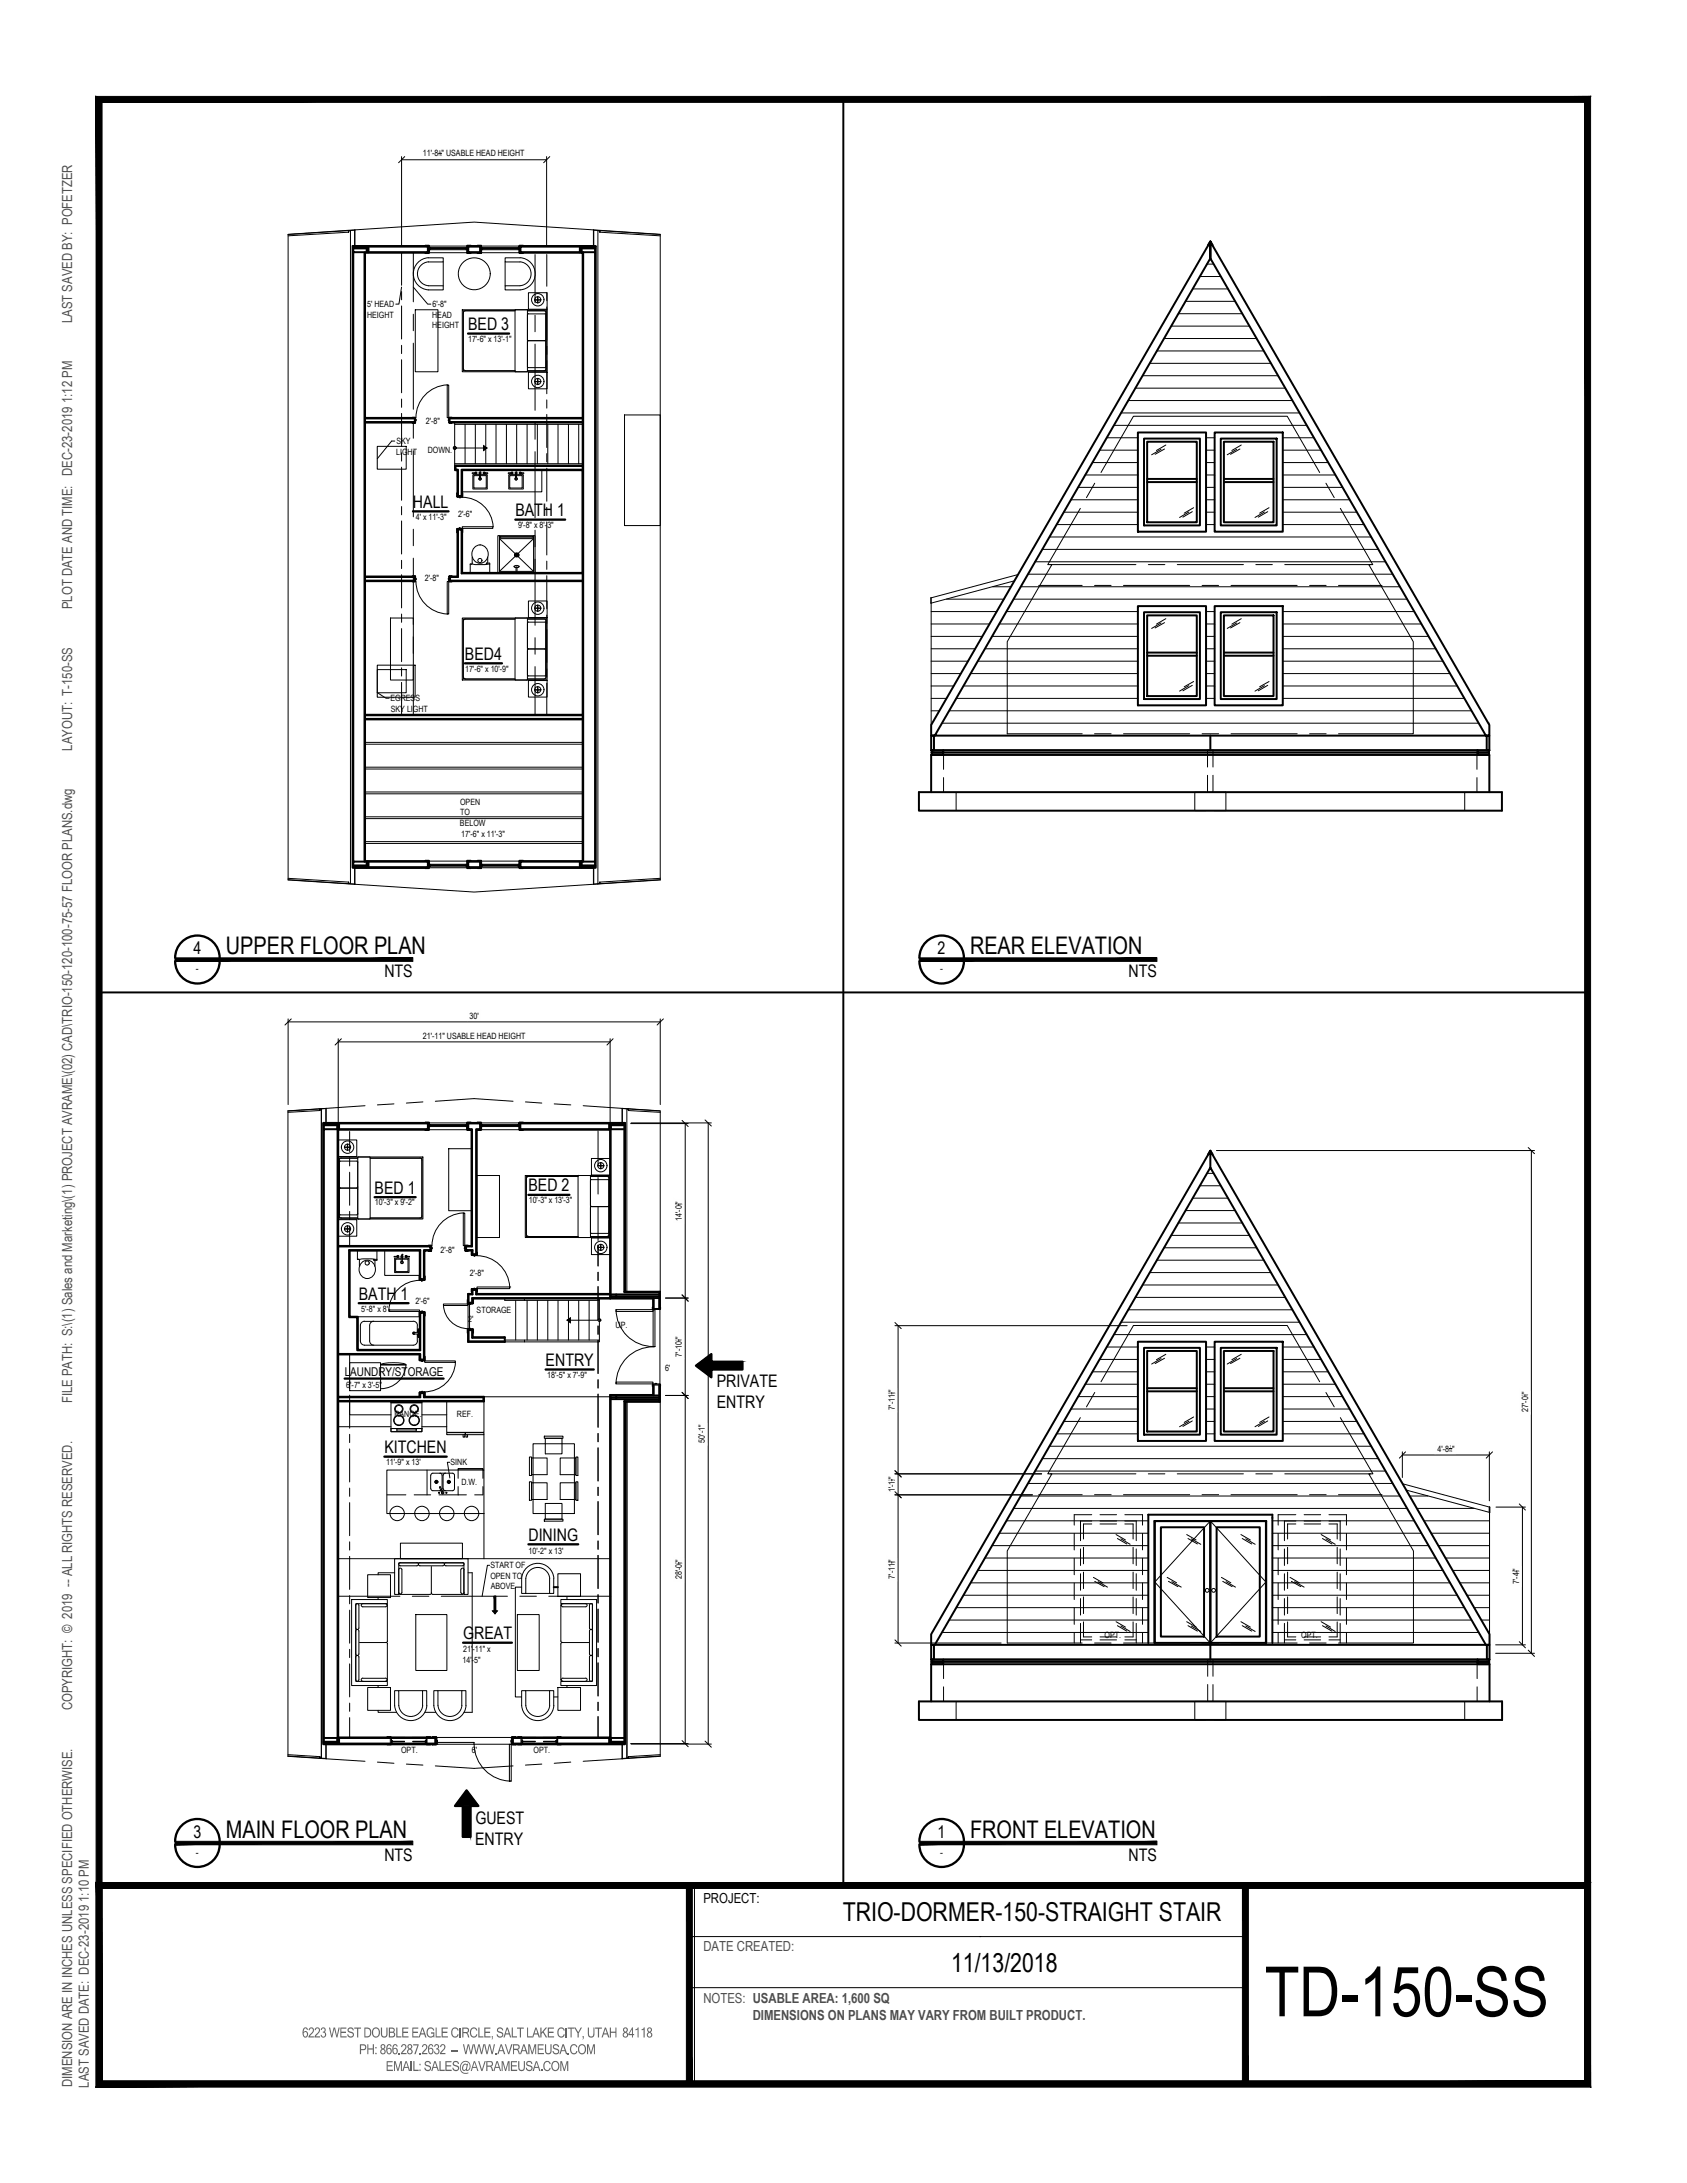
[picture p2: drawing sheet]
<svg xmlns="http://www.w3.org/2000/svg" width="216mm" height="279mm" viewBox="0 0 216 279" stroke-linecap="round" stroke-linejoin="round" font-family="sans-serif">
<defs><g id="words">
<text font-size="8.9" x="161.8" y="258.1">TD-150-SS</text>
<g font-size="3.3">
<text x="107.8" y="245.8">TRIO-DORMER-150-STRAIGHT STAIR</text>
<text x="121.7" y="252.3">11/13/2018</text>
</g>
<g font-size="3.1">
<text x="28.9" y="122.2">UPPER FLOOR PLAN</text>
<text x="124.1" y="122.2">REAR ELEVATION</text>
<text x="28.9" y="235.2">MAIN FLOOR PLAN</text>
<text x="124.1" y="235.2">FRONT ELEVATION</text>
</g>
<g font-size="2.2">
<text x="59.9" y="42.2">BED 3</text>
<text x="52.9" y="65">HALL</text>
<text x="66" y="66">BATH 1</text>
<text x="59.5" y="84.4">BED4</text>
<text x="24.8" y="122.2">4</text>
<text x="49.2" y="125.1">NTS</text>
<text x="120" y="122.2">2</text>
<text x="144.4" y="125.1">NTS</text>
<text x="47.9" y="152.8">BED 1</text>
<text x="67.6" y="152.5">BED 2</text>
<text x="45.9" y="166.3">BATH 1</text>
<text x="69.8" y="174.8">ENTRY</text>
<text x="91.7" y="177.5">PRIVATE</text>
<text x="49.2" y="186">KITCHEN</text>
<text x="91.7" y="180.2">ENTRY</text>
<text x="67.6" y="197.2">DINING</text>
<text x="59.3" y="209.8">GREAT</text>
<text x="60.8" y="233.5">GUEST</text>
<text x="24.8" y="235.2">3</text>
<text x="49.2" y="238.1">NTS</text>
<text x="60.8" y="236.1">ENTRY</text>
<text x="120" y="235.2">1</text>
<text x="144.4" y="238.1">NTS</text>
</g>
<g font-size="1.8" fill="#4d4d4d">
<text x="9.2" y="41.4" transform="rotate(-90 9.2 41.4)">LAST SAVED BY: POFETZER</text>
<text x="9.2" y="78" transform="rotate(-90 9.2 78)">PLOT DATE AND TIME: DEC-23-2019 1:12 PM</text>
<text x="9.2" y="96.1" transform="rotate(-90 9.2 96.1)">LAYOUT: T-150-SS</text>
<text x="9.2" y="179.6" transform="rotate(-90 9.2 179.6)">FILE PATH: S:\(1) Sales and Marketing\(1) PROJECT AVRAME\(02) CAD\TRIO-150-120-100-75-57 FLOOR PLANS.dwg</text>
<text x="9.2" y="218.9" transform="rotate(-90 9.2 218.9)">COPYRIGHT: © 2019 -- ALL RIGHTS RESERVED.</text>
<text x="90" y="249.8">DATE CREATED:</text>
<text x="90" y="256.3">NOTES: USABLE AREA: 1,600 SQ</text>
<text x="96.3" y="258.5">DIMENSIONS ON PLANS MAY VARY FROM BUILT PRODUCT.</text>
<text x="9.2" y="267.1" transform="rotate(-90 9.2 267.1)">DIMENSION ARE IN INCHES UNLESS SPECIFIED OTHERWISE.</text>
<text x="11.4" y="267.2" transform="rotate(-90 11.4 267.2)">LAST SAVED DATE: DEC-23-2019 1:10 PM</text>
</g>
<text font-size="1.8" x="90" y="243.6">PROJECT:</text>
<g font-size="1.8" fill="#646464">
<text x="38.7" y="260.8">6223 WEST DOUBLE EAGLE CIRCLE, SALT LAKE CITY, UTAH 84118</text>
<text x="45.9" y="262.9">PH: 866.287.2632 -WWW.AVRAMEUSA.COM</text>
<text x="49.4" y="265.1">EMAIL: SALES@AVRAMEUSA.COM</text>
</g>
<text font-size="1.6" x="44.1" y="176.1">LAUNDRY/STORAGE</text>
<g font-size="1.3">
<text x="25.1" y="124.4">-</text>
<text x="120.3" y="124.4">-</text>
<text x="25.1" y="237.5">-</text>
<text x="120.3" y="237.5">-</text>
</g>
<g font-size="1.1">
<text x="54.1" y="20">11'-8 &quot; USABLE HEAD HEIGHT</text>
<text x="47" y="40.7">HEIGHT</text>
<text x="47" y="39.3">5' HEAD</text>
<text x="55.3" y="40.6">HEAD</text>
<text x="55.3" y="42">HEIGHT</text>
<text x="55.4" y="39.3">6'-8&quot;</text>
<text x="59.9" y="43.7">17'-6&quot; x 13'-1&quot;</text>
<text x="50.7" y="58.2">LIGHT</text>
<text x="50.7" y="56.9">SKY</text>
<text x="54.5" y="54.3">2'-8&quot;</text>
<text x="54.7" y="57.9">DOWN.</text>
<text x="53.2" y="66.5">4' x 11'-3&quot;</text>
<text x="58.6" y="66.2">2'-6&quot;</text>
<text x="66.3" y="67.6">9'-8&quot; x 8'-3&quot;</text>
<text x="54.4" y="74.3">2'-8&quot;</text>
<text x="50" y="89.8">EGRESS</text>
<text x="59.5" y="86">17'-6&quot; x 10'-9&quot;</text>
<text x="50" y="91.1">SKY LIGHT</text>
<text x="58.9" y="105.7">BELOW</text>
<text x="58.9" y="103">OPEN</text>
<text x="58.9" y="104.4">TO</text>
<text x="59" y="107.1">17'-6&quot; x 11'-3&quot;</text>
<text x="60.1" y="130.4">30'</text>
<text x="54.1" y="132.9">21'-11&quot; USABLE HEAD HEIGHT</text>
<text x="48" y="154.3">10'-3&quot; x 9'-2&quot;</text>
<text x="67.7" y="154">10'-3&quot; x 13'-3&quot;</text>
<text x="56.4" y="160.4">2'-8&quot;</text>
<text x="87.3" y="156.3" transform="rotate(-90 87.3 156.3)">14'-0 &quot;</text>
<text x="46.2" y="167.9">5'-8&quot; x 8'</text>
<text x="53.2" y="166.9">2'-6&quot;</text>
<text x="60.1" y="163.3">2'-8&quot;</text>
<text x="61" y="168">STORAGE</text>
<text x="59.9" y="169.1">2'</text>
<text x="78.8" y="170">UP.</text>
<text x="87.3" y="173.6" transform="rotate(-90 87.3 173.6)">7'-10 &quot;</text>
<text x="44.3" y="177.7">6'-7&quot; x 3'-5&quot;</text>
<text x="70" y="176.3">18'-5&quot; x 7'-9&quot;</text>
<text x="85.1" y="175.5">6'</text>
<text x="50.5" y="181.4">RANGE.</text>
<text x="58.5" y="181.4">REF.</text>
<text x="90.2" y="184.6" transform="rotate(-90 90.2 184.6)">50'-1&quot;</text>
<text x="114.5" y="180.4" transform="rotate(-90 114.5 180.4)">7'-11 &quot;</text>
<text x="184" y="185.8">4'-8 &quot;</text>
<text x="195.6" y="180.7" transform="rotate(-90 195.6 180.7)">27'-0 &quot;</text>
<text x="49.4" y="187.5">11'-9&quot; x 13'</text>
<text x="57.7" y="187.6">SINK</text>
<text x="59.1" y="190.1">D.W.</text>
<text x="114.5" y="191" transform="rotate(-90 114.5 191)">1'-1 &quot;</text>
<text x="62.8" y="200.7">START OF</text>
<text x="62.8" y="202.1">OPEN TO</text>
<text x="62.8" y="203.4">ABOVE</text>
<text x="67.6" y="198.9">10'-2&quot; x 13'</text>
<text x="87.3" y="202.1" transform="rotate(-90 87.3 202.1)">28'-0 &quot;</text>
<text x="114.5" y="202.1" transform="rotate(-90 114.5 202.1)">7'-11 &quot;</text>
<text x="194.4" y="202.7" transform="rotate(-90 194.4 202.7)">7'-4 &quot;</text>
<text x="141.4" y="209.7">OPT.</text>
<text x="166.5" y="209.7">OPT.</text>
<text x="59.2" y="212.8">14'-5&quot;</text>
<text x="59.3" y="211.5">21'-11&quot; x</text>
<text x="51.3" y="224.4">OPT.</text>
<text x="60.4" y="224.4">6'</text>
<text x="68.3" y="224.4">OPT.</text>
</g>
<g font-size=".5">
<text x="56.1" y="20">16</text>
<text x="56.2" y="19.6">5</text>
<text x="86.8" y="154.3" transform="rotate(-90 86.8 154.3)">7</text>
<text x="87.3" y="154.3" transform="rotate(-90 87.3 154.3)">8</text>
<text x="86.8" y="171.6" transform="rotate(-90 86.8 171.6)">1</text>
<text x="87.3" y="171.6" transform="rotate(-90 87.3 171.6)">4</text>
<text x="114.1" y="178.4" transform="rotate(-90 114.1 178.4)">5</text>
<text x="114.6" y="178.4" transform="rotate(-90 114.6 178.4)">8</text>
<text x="195.1" y="178.7" transform="rotate(-90 195.1 178.7)">1</text>
<text x="195.6" y="178.7" transform="rotate(-90 195.6 178.7)">4</text>
<text x="185.4" y="185.8">16</text>
<text x="185.5" y="185.4">1</text>
<text x="114.1" y="189.5" transform="rotate(-90 114.1 189.5)">1</text>
<text x="114.5" y="189.5" transform="rotate(-90 114.5 189.5)">2</text>
<text x="86.8" y="200.2" transform="rotate(-90 86.8 200.2)">7</text>
<text x="87.3" y="200.2" transform="rotate(-90 87.3 200.2)">8</text>
<text x="114.1" y="200.1" transform="rotate(-90 114.1 200.1)">5</text>
<text x="114.6" y="200.1" transform="rotate(-90 114.6 200.1)">8</text>
<text x="194" y="201.2" transform="rotate(-90 194 201.2)">7</text>
<text x="194.4" y="201.2" transform="rotate(-90 194.4 201.2)">8</text>
</g>
</g></defs>
<!-- layer: Part - - D -->
<g fill="none" stroke="#000" stroke-width=".13">
<path d="M53.1 39.6h2.9v8h-2.9zM54.4 32.3h.5v.1h-.5zM54.4 31.4h.5v.1h-.5zM54.8 33.5h1.9v-.5h-1.9a2.06 2.06 0 0 0-1.9 2.1 2.06 2.06 0 0 0 1.9 2h1.9v-.5h-1.9M54.8 33.5a1.53 1.53 0 0 0-1.4 1.5 1.53 1.53 0 0 0 1.4 1.6M55 31.5v.8h-.2v-.8h4.9M55 31.7h.1v.1h-.1zM55 31.9h.1v.1h-.1zM55 32.3h4.7M55.1 31.7h4.5M55.1 32h4.5M59.2 39.6h10.8v8h-10.8z"/>
<path d="M59.6 31.7h.1v.1h-.1zM59.6 31.9h.1v.1h-.1zM59.7 31.5h.2v.8h-.2zM59.8 32.3h.5v.1h-.5zM59.8 31.4h.5v.1h-.5zM61.1 32.3h.5v.1h-.5zM61.1 31.4h.5v.1h-.5zM61.5 31.5h.1v.8h-.1zM61.6 31.5h4.9v.8h-.1v-.8M61.6 31.7h.1v.1h-.1zM61.6 31.9h.1v.1h-.1zM61.6 32.3h4.8"/>
<path d="M61.7 31.7h4.6M61.7 32h4.6M66 39.6h1.4M66 39.6l-.1 .1 .1 7.9h1.5v-7.9l-.1-.1M66.3 31.7h.1v.1h-.1zM66.3 31.9h.1v.1h-.1zM66.4 32.3h.6v.1h-.6zM66.4 31.4h.6v.1h-.6zM66.6 33.5a1.53 1.53 0 0 1 1.4 1.5 1.53 1.53 0 0 1-1.4 1.6h-2v.5h2a2.07 2.07 0 0 0 1.9-2.1 2.07 2.07 0 0 0-1.9-2h-2v.5h1.9M67.6 37.5h2.4v2.1h-2.4zM68.4 38.4h.8M68.8 38v.8"/>
<path d="M151.7 38.6h6.4M152.6 37h4.6M153.5 35.4h2.8M154.5 33.8h.8M52.8 53.4h.4v.1h-.4zM52.8 54.1h.4v.1h-.4zM53.1 53.5h.1v.6h-.1zM53.2 53.7l.1 .1zM57.2 49.3h.2v4.2h-.2zM57.2 49.3a4.2 4.2 0 0 0-4 4.2M57.4 53.7v.1zM57.4 53.5h.1v.6h-.1z"/>
<path d="M57.5 53.4h.3v.1h-.3zM57.5 54.1h.3v.1h-.3zM58.2 54.1v.2h16.4M58.2 59.4h16.4M58.2 54.3v5.3M59.3 40v7.2M59.3 40v-.1l.3-.1h6.3h-6.6v7.7h6.6l-6.3-.1h-.2l-.1-.2M59.5 54.3v5.1M60.8 54.3v5.1M62.2 54.3v5.1M63.5 54.3v5.1M64.8 54.3v5.1"/>
<path d="M66.1 54.3v5.1M67.5 54.3v5.1M67.5 43.5l.1 .1M67.5 46.9l.1 .2h2.1l.2-.2M67.6 47.6h2.4v2.2h-2.4zM67.6 43.6h2.1M67.6 40.2h2.1M67.6 40.2l-.1 .1M67.6 43.6l-.1 .1M68.4 48.8h.8M68.4 48.9h.8M68.8 54.3v5.1"/>
<path d="M68.8 48.5v.7M69.8 40.2l.1 .1M69.8 43.6l.1 .1M69.9 40v7.2M69.9 40l-.1-.2h-.2h-2.1h2.4v7.7h-2.4h2.1l.3-.2v-.1M69.9 43.5l-.1 .1M70.1 54.3v5.1M71.4 54.3v5.1M72.7 54.3v5.1M74.1 54.3v5.1M139.8 59.2h5.8M140.7 57.6h4.9"/>
<path d="M141.6 56h4M142.6 54.4h24.6M143.5 52.9h22.8M144.4 51.3h21M145.3 49.7h19.2M146.2 48.1h17.4M147.1 46.5h15.6M148 44.9h13.7M149 43.3h11.8M149.9 41.7h10M150.8 40.2h8.2M154.3 56h1.1"/>
<path d="M154.3 57.6h1.1M154.3 59.2h1.1M164.2 56h3.9M164.2 57.6h4.9M164.2 59.2h5.8M50 79.1h2.9v7.9h-2.9zM52.8 74.4h.4v.1h-.4zM52.8 73.7h.4v.1h-.4zM53.1 73.8h.1v.6h-.1zM53.2 74l.1 .1zM53.2 74.4a4.2 4.2 0 0 0 4 4.2M57.2 74.4h.2v4.2h-.2z"/>
<path d="M57.4 74v.1zM57.4 73.8h.1v.6h-.1zM57.5 74.4h.3v.1h-.3zM57.5 73.7h.3v.1h-.3zM58.4 67.6h.1v.6h-.1zM58.4 63.1h.1v.5h-.1zM58.5 67.6h.6v.1h-.6zM58.5 63.5h.6v.1h-.6zM58.8 67.5h.1v.1h-.1zM58.8 63.6l.1 .1zM59.1 67.6h.1v.6h-.1zM59.1 63.1h.1v.5h-.1z"/>
<path d="M59.1 60.2h10.2v2.7h-10.2zM59.2 63.6a4 4 0 0 1 3.9 3.8M59.2 79.1h10.8v7.9h-10.8zM59.2 67.4h3.9v.2h-4zM59.3 79.5v7.1M59.3 79.5v-.1l.3-.2h6.3h-6.6v7.7h6.6h-6.3l-.3-.3M63.1 67.4h.1M65.9 79.1h1.6v7.9h-.1h-1.5zM67.6 76.9h2.4v2.1h-2.4zM67.6 79.6h2.1M67.6 79.6l-.1 .1M68.4 77.8h.8"/>
<path d="M68.8 77.4v.8M69.8 79.6l.1 .1M127.9 79.9h17.7M128.8 78.3h16.8M129.7 76.7h50.4M130.6 75.1h48.6M131.6 73.5h46.6M132.5 71.9h44.8M133.4 70.3h43M134.3 68.7h41.2M135.2 67.1h10.4M136.1 65.6h9.5"/>
<path d="M137.1 64h8.5M138 62.4h7.6M138.9 60.8h6.7M154.3 60.8h1.1M154.3 62.4h1.1M154.3 64h1.1M154.3 65.6h1.1M154.3 67.1h1.1M154.3 78.3h1.1M154.3 79.9h1.1M164.2 60.8h6.7M164.2 62.4h7.6"/>
<path d="M164.2 64h8.5M164.2 65.6h9.5M164.2 67.1h10.4M164.2 78.3h16.8M164.2 79.9h17.7M46.7 98.4h27.9M46.7 98.2h27.9M46.7 95.3h27.9M46.7 95h27.9M67.5 86.4l.1 .1h2.1l.2-.1M67.5 82.9l.1 .2M67.6 87.1h2.4v2.1h-2.4z"/>
<path d="M67.6 83.1h2.1M67.6 83.1l-.1 .1M68.4 88.3h.8M68.8 87.9v.8M69.8 83.1l.1 .1M69.9 86.6l-.1 .3h-.2h-2.1h2.4v-7.7h-2.4h2.1l.3 .2v7.2M69.9 82.9l-.1 .2M120.5 92.6h68.7M121.5 91h66.8M122.4 89.4h23.2M123.3 87.8h22.3M124.2 86.2h21.4"/>
<path d="M125.1 84.6h20.5M126 83h19.6M127 81.4h18.6M154.3 81.4h1.1M154.3 83h1.1M154.3 84.6h1.1M154.3 86.2h1.1M154.3 87.8h1.1M154.3 89.4h1.1M164.2 81.4h18.6M164.2 83h19.5M164.2 84.6h20.5"/>
<path d="M164.2 86.2h21.4M164.2 87.8h22.3M164.2 89.4h23.2M46.7 108h27.9M46.7 107.7h27.9M46.7 104.8h27.9M46.7 104.5h27.9M46.7 101.6h27.9M46.7 101.4h27.9M54.4 110.1h.5v.1h-.5zM54.4 111.1h.5v.1h-.5zM55 111.1v-.9h-.2v.9h4.9"/>
<path d="M55 110.8h.1v.1h-.1zM55 110.6l.1 .1zM55 110.2h4.7M55.1 110.9h4.5M55.1 110.6h4.5M59.6 110.8h.1v.1h-.1zM59.6 110.6h.1v.1h-.1zM59.7 110.2h.2v.9h-.2zM59.8 110.1h.5v.1h-.5zM59.8 111.1h.5v.1h-.5zM61.1 110.1h.5v.1h-.5zM61.1 111.1h.5v.1h-.5z"/>
<path d="M61.5 110.2h.1v.9h-.1zM61.6 111.1h4.9v-.9h-.1v.9M61.6 110.8h.1v.1h-.1zM61.6 110.6h.1v.1h-.1zM61.6 110.2h4.8M61.7 110.9h4.6M61.7 110.6h4.6M66.3 110.8h.1v.1h-.1zM66.3 110.6l.1 .1zM66.4 110.1h.6v.1h-.6zM66.4 111.1h.6v.1h-.6zM43.3 148.1h10.8v7.9h-10.8z"/>
<path d="M43.3 145.9h2.4v2.1h-2.4zM43.3 156.1h2.4v2.1h-2.4zM43.4 148.7l.1-.1h2.2l.1 .1M43.4 151.9l.1 .2h2.2l.1-.2M43.4 155.4l.1 .1h2.2l.1-.1M43.6 152l-.2 .2M43.7 148.2h2.1h-2.4v7.7h2.4h-2.1h-.2l-.1-.3M43.7 148.2h-.2l-.1 .3v7.1M44.1 146.9h.3v.3M44.1 157.3h.3v.4M44.4 146.4v.4h-.3M44.4 156.9v.4h-.3"/>
<path d="M44.5 146.4v.4h.4M44.5 156.9v.4h.4M44.9 146.9h-.4v.3M44.9 157.3h-.4v.4M45.7 152l.1 .2M45.8 148.1h1.6v7.8l-.1 .1h-1.5zM53.7 148.2h-6.3h6.6v7.7h-6.6h6.3h.2l.1-.3M53.7 148.2h.2l.1 .3v7.1M54.4 144.6h.5v.1h-.5zM54.4 143.6h.5v.1h-.5zM54.8 159.4h.4v.1h-.4zM54.9 143.7v.9h-.1v-.9h4.9"/>
<path d="M54.9 143.9h.2v.1h-.2zM54.9 144.1h.2v.1h-.2zM54.9 144.6h4.8M55.1 143.9h4.5M55.1 144.2h4.5M55.2 159.5v.6zM55.2 159.7l.1 .1zM57.4 147h2.9v8h-2.9zM59.3 155.3h.2v4.1h-.2zM59.3 155.3v-.1a4.2 4.2 0 0 0-4 4.3M59.4 159.7l.1 .1zM59.5 159.5h.1v.6h-.1z"/>
<path d="M59.5 159.4h.4v.1h-.4zM59.6 143.9l.1 .1zM59.6 144.1h.1v.1h-.1zM59.7 143.7h.2v.9h-.2zM59.8 144.6h.5v.1h-.5zM59.8 143.6h.5v.1h-.5zM61 150.5h2.9v7.9h-2.9zM61.1 144.6h.5v.1h-.5zM61.1 143.6h.5v.1h-.5zM61.5 143.7h.1v.9h-.1zM61.6 143.7h4.9v.9h-.1v-.9M61.6 143.9h.1v.1h-.1z"/>
<path d="M61.6 144.1h.1v.1h-.1zM61.6 144.6h4.8M61.7 143.9h4.6M61.7 144.2h4.6M66.3 143.9h.1v.1h-.1zM66.3 144.1h.1v.1h-.1zM66.4 144.6h.6v.1h-.6zM66.4 143.6h.6v.1h-.6zM67.2 150.5h10.9v7.9h-10.9zM67.4 150.9v7.1M67.4 158l.1 .2h.1M67.4 150.8l.1-.2h.1h6.4h-6.6v7.7h6.6h-6.4"/>
<path d="M74 158.3v-7.8l1.5-.1 .1 .1v7.8M74 158.3v.1h1.5l.1-.1M75.6 154.3l.1 .1-.1 .1M75.6 157.7l.1 .2h2.1l.2-.2M75.7 148.3h2.4v2.1h-2.4zM75.7 158.5h2.4v2.1h-2.4zM75.7 154.4h2.1M75.7 151h2.1M75.7 151l-.1 .1M76.5 149.2h.8M76.5 159.6h.8M76.9 148.8v.4"/>
<path d="M76.9 149.2v.4M76.9 159.3v.7M77.8 151l.2 .1M77.9 150.9v7.1M78 150.8l-.2-.2h-.1h-2.1h2.3v7.7h-2.3h2.1M78 158l-.2 .2h-.1M78 154.3l-.2 .1 .2 .1M149 159.7h11.8M149.9 158.1h10M150.8 156.5h8.2M151.7 154.9h6.4M152.6 153.4h4.6"/>
<path d="M153.5 151.8h2.8M154.5 150.2h.8M44.7 179.4v1.7h5.3M49.2 160.1v3.1h4.5M49.8 167.7h3.9v.2h-3.9zM49.8 167.7h.1M53.6 173.6h.1v.5h-.1zM53.6 178.2h.1v.5h-.1zM53.6 167.9h.1v.5h-.1zM53.6 163.3h.1v.6h-.1zM53.7 174.1h.6v.1h-.6zM53.7 178.1h.6v.1h-.6z"/>
<path d="M53.7 167.9h.6v.1h-.6zM53.7 163.8h.6v.1h-.6zM53.7 163.9a4 4 0 0 0-3.9 3.7M54 174.2h.1zM54 178.1h.1zM54 167.8l.1 .1zM54 163.9l.1 .1zM54.3 173.6h.1v.5h-.1zM54.3 178.2h.1v.5h-.1zM54.3 167.9h.1v.5h-.1zM54.3 163.3h.1v.6h-.1zM54.3 174.2h4v.2h-3.9z"/>
<path d="M54.8 160.1h.4v.1h-.4zM58.3 174.4a4 4 0 0 1-4 3.7M59.5 160.1h.4v.1h-.4zM59.8 166.3h.1v.6h-.1zM59.8 170.1h.1v.5h-.1zM59.9 166.8h.6v.1h-.6zM59.9 170.1h.6v.1h-.6zM59.9 166.9h.2v3.2h-.2zM60.1 166.9l.2 .1zM60.1 170l.2 .1zM60.3 165h.1v.4h-.1zM60.3 160.3h.1v.4h-.1z"/>
<path d="M60.4 164.9h.6v.1h-.6zM60.4 160.6h.6v.1h-.6zM60.5 166.3h.1v.6h-.1zM60.5 170.1h.1v.5h-.1zM60.6 164.9h.2zM60.6 160.7l.2 .1zM61 165h.1v.4h-.1zM61 160.3h.1v.4h-.1zM61 160.7a4.2 4.2 0 0 1 4.2 4M61 164.7h4.2v.2h-4.2zM64.6 166.2v.2h12.1M65.2 164.7h.1"/>
<path d="M66 166.4v5.1M67.1 166.2v.2M67.1 171.5v.2M67.5 166.4v5.1M68.8 166.4v5.1M70.1 166.4v5.1M71.4 166.4v5.1M72.6 169l.4-.3v.6zM72.7 166.4v5.1M74.1 166.4v5.1M75.4 166.4v5.1M76.7 166.2v5.5h-12.1v-.2h12.1"/>
<path d="M78.8 176.9h4.8v.2h-4.8zM83.5 177.2h.1v.2h-.1zM83.5 167.3h.1v.3h-.1zM83.6 177.1h.9v.2h-.9zM83.6 167.5h.9v.1h-.9zM83.6 167.6h.2v4.8h-.2zM83.6 172.4a4.7 4.7 0 0 0-4.8 4.7M83.8 177.1h.2zM84.5 177.2v.2zM84.5 167.3v.3zM84.5 167.6v9.5M138 178.8h7.6"/>
<path d="M138.9 177.2h6.7M139.8 175.6h5.8M140.7 174h4.9M141.6 172.4h4M142.6 170.8h24.6M143.5 169.2h22.8M144.4 167.6h21M145.3 166.1h19.2M146.2 164.5h17.4M147.1 162.9h15.6M148 161.3h13.8M154.3 172.4h1.1"/>
<path d="M154.3 174h1.1M154.3 175.6h1.1M154.3 177.2h1.1M154.3 178.8h1.1M164.2 172.4h4M164.2 174h4.9M164.2 175.6h5.8M164.2 177.2h6.7M164.2 178.8h7.6M43.3 182.6h6.7M49.5 188.2h12.4v5.5h-12.4zM49.9 193.7a.92 .92 0 0 0 .9 .9 .92 .92 0 0 0 1-.9"/>
<path d="M50.5 199.5h9.4v4.6h-.5v-4.1h-8.4v4.1h-.5zM51.2 197.5h8v2h-8zM53.1 193.7a.92 .92 0 0 0 .9 .9 .92 .92 0 0 0 .9-.9M54 182.6h3.2M54 181.1h3.2M56.3 193.7a.92 .92 0 0 0 .9 .9 .92 .92 0 0 0 .9-.9M59.4 193.7a.92 .92 0 0 0 1 .9 .92 .92 0 0 0 .9-.9M67.8 189.7h.2v2.3h-.2zM67.8 186.5h.2v2.3h-.2zM68.2 189.8h-.2v2.1h.2M68.2 186.6h-.2v2.1h.2M69.7 194.4h2.4v.3h-2.4z"/>
<path d="M69.7 183.8h2.4v.3h-2.4zM69.8 193.7v.7h2.1v-.7M69.8 184.8v-.7h2.1v.7M73.5 189.8h.2v2.1h-.2M73.5 186.6h.2v2.1h-.2M73.7 189.7h.3v2.3h-.3zM73.7 186.5h.3v2.3h-.3zM126 199.4h21M127 197.8h20M127.9 196.2h19.1M128.8 194.6h18.2M129.7 193.1h50.4"/>
<path d="M130.6 191.5h48.6M131.6 189.9h46.6M132.5 188.3h44.8M133.4 186.7h43M134.3 185.1h41.2M135.2 183.5h10.4M136.1 181.9h9.5M137.1 180.3h8.5M154.3 180.3h1.1M154.3 181.9h1.1M154.3 183.5h1.1M162.8 194.6h18.2"/>
<path d="M162.8 196.2h19.1M162.8 197.8h20M162.8 199.4h20.9M164.2 180.3h8.5M164.2 181.9h9.5M164.2 183.5h10.4M45 204.7h4.6v.6h-4.1v9.9h4.1v.5h-4.6zM45.5 215v-2.9l.2-.2 .2 .2v2.9M45.5 215l.2 .2 .2-.2M45.6 208.6h.3v.2v2.9l-.2 .2-.2-.2zM45.6 205.3h.3v.2v2.9l-.2 .2-.2-.2zM46.4 214.8h2.9"/>
<path d="M46.4 214.8l-.2 .2 .2 .2h2.9M47.1 201.5h2.9v3h-2.9zM47.1 216h2.9v2.9h-2.9zM49.3 205.3h-2.9l-.2 .2 .2 .2h2.9M49.3 214.8l.2 .2-.2 .2M49.3 205.3l.2 .2-.2 .2M51 218.3v-1.9h-.5v1.9a2.06 2.06 0 0 0 2 1.9 2.06 2.06 0 0 0 2.1-1.9v-1.9h-.5v1.9M51 200.9v2.9l.2 .2 .2-.2v-2.9M51 200.9l.2-.2 .2 .2M51 218.3a1.53 1.53 0 0 0 1.6 1.4 1.53 1.53 0 0 0 1.5-1.4M51.2 200h2.1M51.2 200l-.2 .2 .2 .2h2.2l.2-.2-.2-.2"/>
<path d="M53.2 206.7h4v7.1h-4zM53.7 200h3M53.8 200l-.2 .2 .1 .2h3l.2-.2-.2-.2M56 218.3v-1.9h-.5v1.9a2.06 2.06 0 0 0 2.1 1.9 2.06 2.06 0 0 0 2-1.9v-1.9h-.5v1.9M56.1 218.3a1.53 1.53 0 0 0 1.5 1.4 1.53 1.53 0 0 0 1.5-1.4M57.1 200h2.1M57.1 200l-.2 .2 .2 .2h2.1l.2-.2-.2-.2M59 200.9v2.9M59 200.9l.2-.2 .2 .2M59.4 200.9v2.9l-.2 .2-.2-.2M66.2 206.7h2.8v7.1h-2.8zM67.3 218.3v-1.9h-.5v1.9a2.07 2.07 0 0 0 2 1.9 2.07 2.07 0 0 0 2.1-1.9v-1.9h-.6v1.9"/>
<path d="M67.3 218.3a1.53 1.53 0 0 0 1.5 1.4 1.53 1.53 0 0 0 1.6-1.4M70.4 202a1.53 1.53 0 0 0-1.6-1.4 1.53 1.53 0 0 0-1.5 1.4v1.9h-.5v-1.9a2.07 2.07 0 0 1 2-1.9 2.07 2.07 0 0 1 2.1 1.9v1.9h-.6v-1.9M71.4 201.4h2.9v2.9h-2.9zM71.4 216h2.9v2.9h-2.9zM71.8 204.7h4.5v11h-4.5v-.5h4v-9.9h-4zM72 205.3h2.9l.2 .2-.2 .2h-2.9M72 214.8h2.9M72 214.8l-.2 .2 .2 .2M72 205.3l-.2 .2 .2 .2M74.9 214.8l.2 .2-.2 .2h-2.9M75.4 215v-2.9l.2-.2 .2 .2v2.9M75.4 215l.2 .2 .2-.2"/>
<path d="M75.5 208.6h.3v.2v2.9l-.2 .2-.2-.2zM75.5 205.3h.3v.2v2.9l-.2 .2-.2-.2zM120.5 208.9h26.5M121.5 207.3h25.5M122.4 205.8h24.6M123.3 204.2h23.7M124.2 202.6h22.8M125.1 201h21.9M162.8 208.9h26.5M162.8 207.3h25.5M162.8 201h21.9M162.8 202.6h22.8"/>
<path d="M162.8 204.2h23.7M162.8 205.8h24.6M55.4 223.2h.5v.1h-.5zM55.4 222.3h.5v.1h-.5zM55.4 222.3v.1M55.8 222.4h.1v.8h-.1zM55.9 223.2h.1M55.9 222.8l.1 .2zM55.9 222.4h9.5M55.9 223h4.8v.2h-4.8zM60.7 223.2h4.7M60.7 223.2a4.8 4.8 0 0 0 4.7 4.8"/>
<path d="M65.2 223.2h.2v4.8h-.2zM65.4 222.8v.2zM65.4 222.4h.2v.8h-.2zM65.5 223.2h.5v.1h-.5zM65.5 222.3h.5v.1h-.5zM66 222.3v.1M12.7 265.8h.2"/>
<circle cx="60.7" cy="35" r="2.04"/>
<circle cx="68.8" cy="38.4" r=".79"/>
<circle cx="68.8" cy="38.4" r=".39"/>
<circle cx="68.8" cy="48.8" r=".79"/>
<circle cx="68.8" cy="48.8" r=".39"/>
<circle cx="68.8" cy="77.8" r=".79"/>
<circle cx="68.8" cy="77.8" r=".39"/>
<circle cx="68.8" cy="88.3" r=".79"/>
<circle cx="68.8" cy="88.3" r=".39"/>
<circle cx="44.5" cy="157.3" r=".39"/>
<circle cx="44.5" cy="146.8" r=".39"/>
<circle cx="44.5" cy="146.8" r=".79"/>
<circle cx="44.5" cy="157.3" r=".79"/>
<circle cx="76.9" cy="149.2" r=".79"/>
<circle cx="76.9" cy="159.6" r=".79"/>
<circle cx="76.9" cy="149.2" r=".39"/>
<circle cx="76.9" cy="159.6" r=".39"/>
</g>
<!-- layer: Linetype - - Center -->
<g fill="none" stroke="#000" stroke-width=".13">
<path d="M52.9 32.3v6.3M68.5 32.6v6.2M52.9 40.2v2.1M52.9 43.9v8.5M52.9 54v2.1M52.9 57.7v8.4M68.5 40.3v2.2M68.5 44v8.5M68.5 54.1v2.1M68.5 57.8v8.5M52.9 67.7v2.2M52.9 71.4v8.5"/>
<path d="M68.5 67.9v2.1M68.5 71.6v8.4M132.9 74.9h5.6M134.4 72.3h11M138.3 65.1l-4.2 7.2h.5l-5.7 9.8v11.8h9.6M140.1 74.9h2.1M140.1 61.8l-1.1 1.9M140.9 60.5l4.2-7.2h19.6l4.2 7.2M143.8 74.9h8.5M147 72.3h2.1M150.7 72.3h8.4M153.8 74.9h2.2"/>
<path d="M157.5 74.9h8.5M160.7 72.3h2.1M164.4 72.3h11M167.6 74.9h2.1M169.7 61.8l1.1 1.9M171.3 74.9h5.6M171.5 65.1l4.2 7.2h-.5l5.7 9.8v11.8h-9.6M52.9 81.5v2.1M52.9 85.2v6.3M68.5 81.6v2.1M68.5 85.3v6.2M140.1 93.9h2.1"/>
<path d="M143.8 93.9h8.5M153.8 93.9h2.2M157.5 93.9h8.5M167.6 93.9h2.1M76.5 144.8v4.3M76.5 150.7v2.1M76.5 154.4v4.4M140.1 178.2l-1.1 1.9M140.9 176.8l4.2-7.1h19.6l4.2 7.1M169.7 178.2l1.1 1.9M132.9 191.3h5.6M134.4 188.6h11"/>
<path d="M138.3 181.4l-4.2 7.2h.5l-5.7 9.9v11.8h9.6M140.1 191.3h2.1M143.8 191.3h8.5M147 188.6h2.1M150.7 188.6h8.4M153.8 191.3h2.2M157.5 191.3h8.5M160.7 188.6h2.1M164.4 188.6h11M167.6 191.3h2.1M171.3 191.3h5.6M171.5 181.4l4.2 7.2h-.5l5.7 9.9v11.8h-9.6"/>
<path d="M43.3 204.3h7.9M52.8 204.3h2.1M56.5 204.3h8.4M66.5 204.3h2.1M70.2 204.3h7.9M140.1 210.3h2.1M143.8 210.3h8.5M153.8 210.3h2.2M157.5 210.3h8.5M167.6 210.3h2.1M12.7 265.7h.2"/>
</g>
<!-- layer: Part -->
<g fill="none" stroke="#000" stroke-width=".25">
<path d="M45.2 32.3h9.6v-.7h-9.6v79.4h9.6v-.7h-9.6M45.2 31.6h1.7v.2h-1.7zM46.7 32.3v78M46.7 32.3h8.1v-.8h-9.7v79.6h9.7v-.9h-8.1M46.9 31.6h.3v.7h-.3zM59.9 31.5h1.6v.8h-1.6zM59.9 31.6h1.5v.7h-1.5zM74.2 31.6h.2v.7h-.2zM74.4 31.6h1.8v.2h-1.8zM74.6 32.3v78M76.2 31.6v79.4h-9.6v-.7h9.6M76.2 31.6h-9.6v.7h9.6"/>
<path d="M154.6 31.4l.3-.5 .3 .5M46.7 50.1v-17.8v78M46.7 53.5h6.4v.6h-6.4M46.7 54h6.4M46.7 53.6h6.4M57.5 54h17.1M57.5 53.6h17.1M74.6 59.6h-16.4v.6h.3v3.3h.6v-3.3h15.5v13.1h-15.5v-5.6h-.6v6.1h-1v.6h17.1M74.6 59.6h-16.3v.5h.3v3.4h.5v-3.4h15.5M74.6 53.5h-17.1v.6h17.1M145.6 55.4h8.7v12.7h-8.7zM146.4 56.1h7.2v11.1h-7.2z"/>
<path d="M146.8 56.5h6.4v10.3h-6.4zM155.4 55.4h8.8v12.7h-8.8zM156.2 56.1h7.2v11.1h-7.2zM156.6 56.5h6.4v10.3h-6.4zM46.7 73.8h6.4v.6h-6.4M46.7 74.3h6.4M46.7 73.9h6.4M53 73.9v.4M57.5 74.3h17.1M57.6 73.9v.4M74.6 73.4h-15.5v-5.6h-.5v6.1h-1.1M145.6 77.6h8.7v12.7h-8.7z"/>
<path d="M146.4 78.4h7.2v11.1h-7.2zM146.8 78.8h6.4v10.3h-6.4zM146.8 61.7h6.4M146.8 61.3h6.4M155.4 77.6h8.8v12.7h-8.8zM156.2 78.4h7.2v11.1h-7.2zM156.6 78.8h6.4v10.3h-6.4zM156.6 61.7h6.4M156.6 61.3h6.4M46.7 91.5h27.9M46.7 92.1h27.9M46.7 92h27.9"/>
<path d="M119.2 94.1h.3v1.9h-.3zM119.2 96h71.4M119.2 96.3h1.5v.3h-1.5zM119.2 96h1.5v.3h-1.5zM119.6 94.1h70.6l-35.3-61v-2.2v2.2l-35.3 61h-.4v-1.3l35.7-61.9 35.7 61.9v1.3h-.4M120.7 96.3h68.4M146.8 83.9h6.4M146.8 83.5h6.4M154.9 94.1v1.9M156.6 83.9h6.4M156.6 83.5h6.4M189.1 96.3h1.5v.3h-1.5z"/>
<path d="M189.1 96h1.5v.3h-1.5zM190.3 94.1h.3v1.9h-.3zM45.2 110.8h1.7v.2h-1.7zM46.9 110.3h.3v.7h-.3zM59.9 110.2h1.6v.9h-1.6zM59.9 110.3h1.5v.7h-1.5zM74.2 110.3h.2v.7h-.2zM74.4 110.8h1.8v.2h-1.8zM74.6 110.2h-8.1v.9h9.7v-79.6h-9.7v.8h8.1v78M117.6 101.4h74.6v2.4h-74.6zM119.2 101.4v-4.8h71.4v4.8M41.4 144.5h13.4v-.7h-13.4v79.4h14.3v-.8h-14.3"/>
<path d="M41.4 143.8h1.8v.2h-1.8zM43.2 143.8h.2v.7h-.2zM43.2 144.5v77.9M43.3 144.5v77.9h12.5v.8h-14.4v-79.5h13.4v.9h-11.5M43.3 159.5h11.9v.6h-.9v3.7h-.6v-3.7h-9v8.4h1.1v4.3h7.9v-4.8h.6v6.1h-.6v-.7h-10.4M43.3 159.5h11.8v.5h-.8v3.7h-.5v-3.7h-9.1v8.6h1v4.2h8.1v-4.8h.5v6h-.5v-.7h-10.5M59.9 143.7h1.6v.9h-.5v16h-.6v-.5h-.8v-.6h.7v-14.9h-.4zM59.9 143.8h1.5v.7h-.5v16h-.4v-.5h-.9v-.5h.8v-15h-.5zM78 143.8h.2v.7h-.2zM78.1 144.5v21.6h6.3M78.2 143.8h1.7v.2h-1.7zM79.9 144.5h-13.3v-.7h13.3v21.5"/>
<path d="M154.6 147.8l.3-.5 .3 .5M154.9 147.3l-35.7 61.9v1.3h.4l35.3-61.1 35.3 61.1h.4v-1.3l-35.7-61.9v2.1M43.3 178.8h10.4v-.6h.6v.6h7.6v.6h-18.6M43.3 178.8h10.5v-.5h.5v.5h7.6v.5h-18.6M59.9 170.2h.6v1h4.1v.5h-4.7zM64.6 171.2h-4.2v-1h-.4v1.5h4.6M78.1 165.7h-17.2v-.6h-.4v.6h-.5v1h.4v-.6h17.7M78.1 166.2h5.5v1.3M78.1 165.7h6.3M78.1 165.9h6.3M78.1 178.8h6.3M78.1 179.1h6.3"/>
<path d="M78.9 165.7v.4M78.9 178.6v.5M79.9 165.4h4.5M79.9 165.3h4.6v2.2M80 165.3v-21.6h-13.5v.9h11.6v21.6h-17.6v.6h-.6v-1.2h.5v-.6h.6v.6h17.1M83.6 177.3v1.2h-5.5v43.9h-12.5v.8h14.4v-43.8M83.7 166.1v1.4M83.7 177.3v1.3M84.4 179.3h-4.5v43.9h-14.3v-.8h14.3M84.4 178.6h-6.3v43.8M84.4 165.3v2.2M84.4 177.3v2.1"/>
<path d="M84.5 177.3v2.1h-4.6M145.6 171.7h8.7v12.7h-8.7zM146.4 172.5h7.2v11.1h-7.2zM146.8 172.9h6.4v10.3h-6.4zM146.8 178.1h6.4M146.8 177.7h6.4M155.4 171.7h8.8v12.7h-8.8zM156.2 172.5h7.2v11.1h-7.2zM156.6 172.9h6.4v10.3h-6.4zM156.6 178.1h6.4M156.6 177.7h6.4M147.8 194.7h7.1v15.6h-7.1z"/>
<path d="M148.6 195.5h5.5v14h-5.5zM154.9 194.7h7.1v15.6h-7.1zM155.7 195.5h5.5v14h-5.5zM70.9 203.1h.5M117.6 217.8h74.6v2.3h-74.6zM119.2 210.5h.3v1.9h-.3zM119.2 212.4h71.4M119.2 217.8v-4.8h71.4v4.8M119.2 212.7h1.5v.3h-1.5zM119.2 212.4h1.5v.3h-1.5zM119.6 210.5h70.6M120.7 212.7h68.4"/>
<path d="M147 210.3l-.1-16.4h15.9v16.4M147.7 210.3v-15.6h14.4v15.6M154.9 210.5v1.9M189.1 212.7h1.5v.3h-1.5zM189.1 212.4h1.5v.3h-1.5zM190.3 210.5h.3v1.9h-.3zM41.4 222.9h1.8v.3h-1.8zM43.2 222.4h.2v.8h-.2zM78 222.4h.2v.8h-.2zM78.2 222.9h1.7v.3h-1.7zM12.7 265.8h.2M12.7 266.4h.1h.1"/>
<path d="M12.7 266.4h.2M12.8 266.4h.1"/>
</g>
<!-- layer: Linetype - - Hidden -->
<g fill="none" stroke="#000" stroke-width=".13">
<path d="M46.2 31.6v.2M46.9 31.6v.2M74.5 31.6v.2M75.2 31.6v.2M120.8 96.6v1.9M120.8 99.5v1.9M154.5 99.2v2.2h.7v-2.2M154.5 98.2v-2.2h.7v2.2M189 96.6v1.9M189 99.5v1.9M190.5 92.6h.1M46.2 110.8v.2"/>
<path d="M46.9 110.8v.2M74.5 110.8v.2M75.2 110.8v.2M122.4 101.4v2.4M154.4 101.4h-1.5v2.4h1.5M155.4 101.4h1.5v2.4h-1.5M187.5 101.4v2.4M42.4 143.8v.2M43.1 143.8v.2M78.2 143.8v.2M79 143.8v.2M49.5 191.3h2.4"/>
<path d="M49.9 193.7a.93 .93 0 0 1 .9-.9 .93 .93 0 0 1 1 .9M53 191.3h2.1M53.1 193.7a.93 .93 0 0 1 .9-.9 .93 .93 0 0 1 .9 .9M54.7 188.2v3.1M56.2 191.3h3.5M56.2 193.7a.93 .93 0 0 1 1-.9 .93 .93 0 0 1 .9 .9M58.6 188.2v1M58.6 190.3v1M59.4 193.7a.93 .93 0 0 1 .9-.9 .93 .93 0 0 1 1 .9M61.8 188.2v1M61.8 190.3v1h-1.1M68.2 189.8h1.8v2.1h-1.8"/>
<path d="M68.2 186.6h1.8v2.1h-1.8M69.8 193.7v-1.3h2.1v1.3M69.8 184.8v1.3h2.1v-1.3M73.5 189.8h-1.8v2.1h1.8M73.5 186.6h-1.8v2.1h1.8M137.5 196.3v2.1M137.5 199.4v2.1M138.3 198.2v2.2M138.7 198v2.2M139.7 194.7h-1.4v2.5M139.7 195.1h-1v1.9M139.7 193.9h-2.2v1.3"/>
<path d="M140.8 194.7h2.1M140.8 195.1h2.1M140.8 193.9h2.1M142.8 196.4l1.2 .7M143 196.9l1.2 .7M143.4 197l1.2 .7M144 194.7h1.4v2.5M144 195.1h1v1.9M144 193.9h2.2v1.3M145 198v2.2M145.4 198.2v2.2M146.2 196.3v2.1"/>
<path d="M146.2 199.4v2.1M163.6 196.3v2.1M163.6 199.4v2.1M164.4 198.2v2.2M164.8 198v2.2M165.8 194.7h-1.4v2.5M165.8 195.1h-1v1.9M165.8 193.9h-2.2v1.3M166.9 194.7h2.1M166.9 195.1h2.1M166.9 193.9h2.1M169.1 196.4l1.2 .7"/>
<path d="M169.2 196.9l1.3 .7M169.7 197l1.2 .7M170.1 194.7h1.4v2.5M170.1 195.1h1v1.9M170.1 193.9h2.2v1.3M171.1 198v2.2M171.5 198.2v2.2M172.3 196.3v2.1M172.3 199.4v2.1M120.8 213v1.8M120.8 215.9v1.9M122.4 217.8v2.3"/>
<path d="M137.5 202.6v2.1M137.5 205.8v2.1M137.5 209v1.3M138.3 209.9h1.4M138.3 201.4v2.1M138.3 204.6v2.1M138.3 207.8v2.5M138.7 207.6v1.9h1M138.7 201.2v2.1M138.7 204.4v2.1M139.9 201.9l1.2 .7M140.1 202.4l1.2 .7"/>
<path d="M140.5 202.4l1.2 .7M140.8 209.9h2.1M140.8 209.5h2.1M142.8 207.6l1.2 .7M143 208.1l1.2 .7M143.4 208.1l1.2 .7M144 209.9h1.4M145 207.6v1.9h-1M145 201.2v2.1M145 204.4v2.1M145.4 201.4v2.1M145.4 204.6v2.1"/>
<path d="M145.4 207.8v2.5M146.2 202.6v2.1M146.2 205.8v2.1M146.2 209v1.3M154.4 217.8h-1.5v2.3h1.5M154.6 215.6v2.2h.6v-2.2M154.6 214.5v-2.1h.6v2.1M155.4 217.8h1.5v2.3h-1.5M163.6 202.6v2.1M163.6 205.8v2.1M163.6 209v1.3M164.4 209.9h1.4"/>
<path d="M164.4 201.4v2.1M164.4 204.6v2.1M164.4 207.8v2.5M164.8 207.6v1.9h1M164.8 201.2v2.1M164.8 204.4v2.1M165.1 201.9l1.2 .7M165.3 202.4l1.2 .7M165.7 202.4l1.2 .7M166.9 209.9h2.1M166.9 209.5h2.1M169.1 207.6l1.2 .7"/>
<path d="M169.2 208.1l1.3 .7M169.7 208.1l1.2 .7M170.1 209.9h1.4M171.1 207.6v1.9h-1M171.1 201.2v2.1M171.1 204.4v2.1M171.5 201.4v2.1M171.5 204.6v2.1M171.5 207.8v2.5M172.3 202.6v2.1M172.3 205.8v2.1M172.3 209v1.3"/>
<path d="M187.5 217.8v2.3M189 213v1.8M189 215.9v1.9M42.4 222.9v.3M43.1 222.9v.3M49.5 222.3h.6v.1h-.6zM49.5 223.2h.6v.1h-.6zM50 222.4h.1v.8h-.1zM50.1 222.8l.1 .1zM50.1 222.9h.1v.1h-.1zM50.1 222.4h1.7M50.1 223.2h1.7"/>
<path d="M50.1 222.9h1.7M52.8 222.4h1.7M52.8 223.2h1.7M52.8 222.9h1.7M54.4 222.8h.1v.1h-.1zM54.4 222.9h.1v.1h-.1zM54.5 222.4h.2v.8h-.2zM54.6 222.3h.5v.1h-.5zM54.6 223.2h.5v.1h-.5zM66.3 222.3h.5v.1h-.5zM66.3 223.2h.5v.1h-.5zM66.7 222.4h.1v.8h-.1z"/>
<path d="M66.8 222.8l.1 .1zM66.8 222.9h.1v.1h-.1zM66.8 222.4h1.7M66.8 223.2h1.7M66.8 222.9h1.7M69.6 222.4h1.6M69.6 223.2h1.6M69.6 222.9h1.6M71.1 222.8h.1v.1h-.1zM71.1 222.9h.1v.1h-.1zM71.2 222.4h.2v.8h-.2zM71.3 222.3h.5v.1h-.5z"/>
<path d="M71.3 223.2h.5v.1h-.5zM78.2 222.9v.3M79 222.9v.3M12.7 265.7h.2"/>
<circle cx="61.4" cy="71.7" r=".26"/>
<circle cx="47" cy="161.6" r=".26"/>
</g>
<!-- layer: Linetype - - Dotted -->
<g fill="none" stroke="#000" stroke-width=".13">
<path d="M148.6 57.5l-1.2 .7M149 57.5l-1.2 .6M149.2 57l-1.2 .7M158.3 57.5l-1.2 .7M158.7 57.5l-1.2 .6M158.9 57l-1.3 .7M148.6 79.7l-1.2 .7M149 79.7l-1.2 .7M149.2 79.2l-1.2 .7M152.1 65.5l-1.1 .7M152.6 65.5l-1.2 .7M152.8 65l-1.2 .7"/>
<path d="M158.3 79.7l-1.2 .7M158.7 79.7l-1.2 .7M158.9 79.2l-1.3 .7M161.8 65.5l-1.2 .7M162.2 65.5l-1.2 .7M162.4 65l-1.2 .7M152.1 87.8l-1.1 .7M152.6 87.7l-1.2 .7M152.8 87.2l-1.2 .7M161.8 87.8l-1.2 .7M162.2 87.7l-1.2 .7M162.4 87.2l-1.2 .7"/>
<path d="M48.7 174.6h3.2l-3.2 .1M48.8 174.6a5.6 5.6 0 0 1 3.1 0M52 174.7a3.2 3.2 0 0 1-3.2 3M56.7 166.9h3.2v.2h-3.2zM56.7 167.1h.1M56.8 167.1a3.2 3.2 0 0 0 3.1 3M61.9 178.8h16.2M78.8 167.6h4.8v.3h-4.8zM78.8 167.6a4.7 4.7 0 0 0 4.8 4.7M148.6 173.9l-1.2 .7M149 173.8l-1.2 .7M149.2 173.3l-1.2 .7"/>
<path d="M158.3 173.9l-1.2 .7M158.7 173.8l-1.2 .7M158.9 173.3l-1.3 .7M43.3 199.5h34.8M61.9 183.6v4.6M61.9 193.7v5.8M151.9 196.4l1.2 .7M152 196.9l1.2 .7M152.2 181.9l-1.2 .7M152.5 197l1.2 .7M152.6 181.9l-1.2 .7M152.8 181.4l-1.2 .7"/>
<path d="M158.8 196.4l1.2 .7M159 196.9l1.2 .7M159.4 197l1.2 .7M161.8 181.9l-1.2 .7M162.2 181.9l-1.2 .7M162.4 181.4l-1.2 .7M149.4 201.9l1.2 .7M149.5 202.4l1.2 .7M150 202.4l1.2 .7M151.9 207.6l1.2 .7M152 208.1l1.2 .7M152.5 208.1l1.2 .7"/>
<path d="M156.3 201.9l1.2 .7M156.5 202.4l1.2 .7M156.9 202.4l1.2 .7M158.8 207.6l1.2 .7M159 208.1l1.2 .7M159.4 208.1l1.2 .7M12.7 265.7h.2"/>
</g>
<!-- layer: Linetype - - Phantom -->
<g fill="none" stroke="#000" stroke-width=".13">
<path d="M45.4 29.4l15.3-1 15.2 1M48.3 57.1h3.7v2.9h-3.7zM48.3 85.7h3.7v3h-3.7zM48.3 85.1h4.8v4.1h-4.8zM45.4 113.2l15.3 1 15.2-1M46.7 141.5l-5 .4M50.4 141.3l-2.1 .1M54.1 141l-2.1 .2M55.7 140.9l5-.3 5 .3M67.2 141l2.1 .2M70.9 141.3l2.1 .1M74.6 141.5l5 .4"/>
<path d="M154.9 194.7l-7.1 7.8 7.1 7.8M154.9 194.7l7.1 7.8-7.1 7.8M41.7 225.1l5 .3M48.3 225.5l2.1 .2M52 225.8l2.1 .1M55.7 226l5 .3 5-.3M69.3 225.8l-2.1 .1M73 225.5l-2.1 .2M79.6 225.1l-5 .3M12.7 265.7h.2"/>
</g>
<!-- layer: Hardware -->
<g fill="none" stroke="#000" stroke-width=".13">
<path d="M44.6 29.5v.2v-.2M44.6 29.5v.2l-7.7 .5M44.9 29.5v83.6h-.3M44.9 29.5h-.3M45.1 31.5h9.3M45.4 29.5v2M45.4 31.5v-2.1l-8.5 .6v82.6l8.5 .6M45.4 29.5l-8.5 .5M55 31.8h4.7M55 31.9h4.7M60.3 31.5h.8M61.6 31.8h4.8"/>
<path d="M61.6 31.9h4.8M67 31.5h8.9M75.9 31.5v-2.1l8.6 .6v82.6l-8.6 .6M75.9 29.5l8.6 .5M76 29.5v2M76.5 29.5v83.7M76.5 29.5h.2M76.7 29.5v.2l7.8 .5M76.8 29.5v.2v-.2M58.2 57.3h3.7M61.9 57l.4 .3-.4 .4M79.9 53.1h4.6v14.2h-4.6z"/>
<path d="M60.2 72.2h2.5M60.4 71.3v.8M60.5 72.1l-.1 .1h-.2M60.6 60.9v1.5l.1 .1M60.7 60.9h.7M60.7 60.9h-.1M60.8 60.5l.1-.1 .1 .1-.1 .2-.1-.1M60.8 70a1.13 1.13 0 0 1 1.6 .3 1.13 1.13 0 0 1-.3 1.6 1.13 1.13 0 0 1-1.6-.4 1.13 1.13 0 0 1 .3-1.5zM60.8 60.5h-.4l.4 .1M61.4 60.6v.6h.1v-.6M61.4 60.5h.1M61.4 60.7h-.9v1.9h1.9v-1.9h-.9"/>
<path d="M61.4 61.2l-.1 .1 .1 .1 .2-.1-.1-.1M61.4 60.7l-.1-.2 .1-.1 .2 .1-.1 .2M61.4 61.1l-.1 .2 .1 .1 .2-.1-.1-.2M61.4 60.3h.1M61.5 60.9h.7M62 60.5h.4l-.4 .1M62.1 60.5l-.1-.1-.2 .1 .2 .2 .1-.1M62.2 60.9h.1M62.2 60.9v1.5M62.3 62.4l-.1 .1h-1.5M62.3 72.1h.4v1.2h-2.5v-1.1M62.3 72.1h-.1l.2 .1"/>
<path d="M62.4 71.3v.8M63.7 68.6h4.8v4.7h-4.8zM63.9 68.6v4.5h4.4v-4.5M63.9 68.7h.1M63.9 68.7h.2zM64.1 68.7h4M65.2 60.9v1.5l.1 .1 1.5-.1v-1.5M65.3 60.9h.7M65.3 60.9h-.1M65.4 60.5l.1-.1 .2 .1-.2 .2-.1-.1M65.4 60.5h-.4l.4 .1M65.8 72.5l.2 .1-.2-.1a.49 .49 0 0 1 .6 0l-.2 .1 .2-.1"/>
<path d="M65.9 70.9h.1M65.9 71h.1M65.9 71.1h.1M65.9 71.2h.1M65.9 70.8l-2-1.9h4.4l-2 1.9M65.9 71.2l-2 1.9M66 70.9h.1M66 71h.1M66 71.1h.1M66 71.2h.1M66 70.8h.1M66 60.6v.6h.1v-.6"/>
<path d="M66 60.5h.1M66 60.7h-.9v1.9h1.9v-1.9h-.9M66 61.2l-.1 .1 .2 .1 .1-.1-.1-.1M66 60.7l-.1-.2 .2-.1 .1 .1-.1 .2M66 61.1l-.1 .2 .2 .1 .1-.1-.1-.2M66 60.3h.1M66.1 70.9h.1M66.1 71h.1M66.1 71.1h.1M66.1 71.2h.1M66.1 70.8h.1M66.1 60.9h.7"/>
<path d="M66.2 70.9h.1M66.2 71h.1M66.2 71.1h.1M66.2 71.2h.1M66.2 70.8h.1M66.2 72.6v.5M66.2 72.6h-.2v.5M66.3 70.9h.1M66.3 71h.1M66.3 71.1h.1M66.3 71.2h.1M66.3 71.2l2 1.9"/>
<path d="M66.6 60.5h.4l-.4 .1M66.7 60.5l-.1-.1-.2 .1 .2 .2 .1-.1M66.8 60.9h.1M68.1 68.7h.2zM119.2 78.3h8.4M119.2 79.9h7.5M119.2 76.5v16.3M121.1 76.7h7.4M127.1 75.1h2.3M129.8 74.3l-10.7 2.9 .1-.7M130.3 73.5l-11.1 3M119.2 91h1"/>
<path d="M119.2 81.4h6.5M119.2 83h5.6M119.2 84.6h4.7M119.2 86.2h3.8M119.2 87.8h2.9M119.2 89.4h2M36.9 112.4l7.7 .5v.2M36.9 112.6l8.5 .6M44.6 113.1v-.2v.2M45.4 111.1v2.1M54.4 111.1h-9v2.1M55 110.7h4.7"/>
<path d="M55 110.8h4.7M60.3 111.1h.8M61.6 110.7h4.8M61.6 110.8h4.8M67 111.1h9v2.1M75.9 111.1v2.1M76.5 113.1h.2M76.8 113.1v-.2v.2M84.5 112.4l-7.8 .5v.2M84.5 112.6l-8.6 .6M40.9 141.9v.2v-.2M41 141.9v.2l-4.1 .3"/>
<path d="M41 142h.1M41.1 141.9v83.1M41.7 141.9v1.8M41.7 143.7h12.7M41.7 143.7v-1.8l-4.8 .3v82.6l4.8 .3v-1.9M54.9 144.1h4.8M54.9 144h4.8M60.3 143.7h.8M61.6 144.1h4.8M61.6 144h4.8M67 143.7h12.6M79.6 143.7v-1.8l4.9 .3v25.1"/>
<path d="M80.4 141.9v.2l4.1 .3M80.4 142h-.2v23.3M80.4 141.9v.2v-.2M84.5 142.2l-4.8-.3v1.8M44.7 174.4h4v3.6h-4zM45.7 161.2h2.5M45.7 161.2h.2M45.8 168.5h7.9v4.3h-7.9zM45.9 161.2l.1 .1M46 161.3v.8M46.1 171.6l.1 .3 .2 .2 .3 .1h6.2l.3-.1 .2-.2v-.3M46.4 161.5a1.13 1.13 0 0 1 1.5 .4 1.13 1.13 0 0 1-.3 1.5 1.13 1.13 0 0 1-1.5-.3 1.13 1.13 0 0 1 .3-1.6z"/>
<path d="M46.7 169.1h6.2M46.7 169.1l-.3 .1-.2 .2-.1 .2v2M47.3 171.6l.1 .3 .2 .2 .2 .1M47.8 169.1l-.2 .1-.2 .2-.1 .2v2M47.9 161.2h.1M47.9 161.2h-.1l.1 .1h.3v-1.2h-2.5v1.1M48 161.3v.8M50 179.4h4v3.8h-4zM50 179.4h4v.2h-4zM50.1 179.4l3.8 .1zM50.6 162.7l.1 .1M50.7 161.2h.7"/>
<path d="M50.7 161.1l-.1 .1v1.5M50.8 160.8l.1-.1 .2 .1-.2 .2-.1-.2M50.8 160.8h-.4l.4 .1M51.3 161.5h.1v.2l.2-.1-.1-.1 .1 .1-.2 .1-.1-.1zM51.4 160.8v.7h.1v-.7M51.4 161h-.9v1.9h1.8v-1.9h-.8M51.4 160.8v-.1l.1 .1M51.4 160.9l-.1-.1 .1-.1 .2 .1-.1 .1M51.4 160.5h.1M51.5 161.2l.7-.1v.1M52 160.8h.4l-.4 .1M52.1 160.8l-.1-.1-.2 .1 .2 .2 .1-.2"/>
<path d="M52.2 161.2v1.5M52.2 162.7v.1h-1.5M52.9 169.1l.3 .1 .2 .2v.2M53 170.6h-.1l.1 .1 .6 .1M53 170.6h-.1l.1 .1M53.1 170.5h-.2l-.1 .1 .1 .2 .2-.1M53.4 169.7v.9M53.4 170.7v.9M53.5 171.1h.1M53.5 171l-.1-.1 .1-.1 .1 .1v.1M53.5 171v-.2l.1 .2M53.5 170.9h.1"/>
<path d="M53.6 170.3h.1M53.5 170.3v.1M53.5 171h.1M53.5 170.9v.1M53.5 171v.1M53.5 170.1h.1M53.5 171.2h.1M53.5 170.5l.2 .1-.2 .1M53.6 170.5h-.6M53.6 170.3v.1l-.1 .1-.1-.1 .1-.1M53.6 170.4h-.1M53.6 171h.1"/>
<path d="M53.6 170.6h.1M53.6 170.3l-.1 .2v-.2M53.6 170.1h-.1v.2M53.6 170.9v.1M53.6 170.3v.1M53.6 171v.1M53.6 170.1v.2M57.2 179.4h4.7v3.9h-4.7zM73 169h3.5M79.9 165.3h4.6M80 179.5h4.5M80.2 179.5v45.5"/>
<path d="M84.5 177.4v47.4l-4.9 .3v-1.9M50 182.8h4h-4v.4h4v-.4M50.8 182.9h2.5v.3h-2.5zM55.4 190.8h1h-.1M55.4 188.6h2.5M55.4 188.6l-.2 .1-.1 .1v1.7l.3 .3M55.7 189.7h.1M55.7 189.7h.3M55.8 189.7h.1M55.8 189.5v.3M56 189.7h-.1v-.2v.3M56.3 188.6l.2 .1 .1 .1-.1 1.9"/>
<path d="M56.4 190.3l.3 .8M56.4 190.3h-.1l-.1 .1 .4 .7M56.6 190.8h1.3M56.7 190.9l.1 .1-.1 .2h-.2v-.2M56.7 188.8v1.7M56.7 191v.1h-.1M56.7 190.5l.1 .2 .2 .1M57 188.6l-.2 .1-.1 .1M57.2 183.4h2.3v.2h-2.3zM57.3 189.7h.1v-.2v.3M57.3 189.7h.3M57.4 189.7h.1"/>
<path d="M57.4 189.7h.2M57.9 188.6l.2 .1 .1 .1v1.7l-.1 .2-.2 .1M58.6 188.2v-.2h3.2v.2M58.6 188h3.2M59.3 183.6v.3h.2v-.3M59.6 183.4h2.3v.2h-2.3zM59.6 183.6v.3h.2v-.3M68.2 184.8h5.3v8.9h-5.3zM179.5 189.9l11.1 3M180 190.7l10.6 2.9M180.4 191.5h2.3M181.3 193.1h7.4"/>
<path d="M182.2 194.6h8.4M183.2 196.2h7.4M184.1 197.8h6.5M185 199.4h5.6M190.6 192.9v.7M190.6 192.9v16.3M63 206.2h.6M63.2 206.2v-1.9h.2v1.9M185.9 201h4.7M186.8 202.6h3.8M187.7 204.2h2.9M188.7 205.8h1.9"/>
<path d="M189.6 207.3h1M190.5 208.9h.1M36.9 224.6l4.1 .2v.2M36.9 224.7l4.8 .4M40.9 225v-.2v.2M41 225h.1M41.7 223.2v1.9M41.7 223.3h13.7M66 223.3h13.6M79.7 223.2v1.9M80.4 225h-.2M80.4 225v-.2v.2"/>
<path d="M84.5 224.6l-4.1 .2v.2M84.5 224.7l-4.9 .4M12.7 265.7h.2"/>
<circle cx="58.2" cy="57.3" r=".18"/>
<circle cx="60.9" cy="60.5" r=".07"/>
<circle cx="62" cy="60.5" r=".07"/>
<circle cx="65.5" cy="60.5" r=".07"/>
<circle cx="66.1" cy="71" r=".26"/>
<circle cx="66.6" cy="60.5" r=".07"/>
<circle cx="50.9" cy="160.8" r=".07"/>
<circle cx="52" cy="160.8" r=".07"/>
<circle cx="53.6" cy="170.6" r=".03"/>
<circle cx="53.6" cy="170.6" r=".05"/>
<circle cx="76.7" cy="169" r=".18"/>
<circle cx="51" cy="180.3" r=".46"/>
<circle cx="51" cy="180.3" r=".54"/>
<circle cx="51" cy="181.8" r=".6"/>
<circle cx="51" cy="181.8" r=".67"/>
<circle cx="53" cy="180.3" r=".46"/>
<circle cx="53" cy="180.3" r=".54"/>
<circle cx="53" cy="181.8" r=".6"/>
<circle cx="53" cy="181.8" r=".67"/>
<circle cx="55.8" cy="189.7" r=".2"/>
<circle cx="55.8" cy="189.7" r=".16"/>
<circle cx="56.2" cy="191.1" r=".07"/>
<circle cx="57.1" cy="191.1" r=".07"/>
<circle cx="57.4" cy="189.7" r=".2"/>
<circle cx="57.4" cy="189.7" r=".16"/>
<circle cx="154.5" cy="203.5" r=".24"/>
<circle cx="155.3" cy="203.5" r=".24"/>
</g>
<!-- layer: Linetype - - Center2 -->
<g fill="none" stroke="#000" stroke-width=".13">
<path d="M51.4 32.3v4.2M51.4 37.3v1.1M51.4 39.2v4.2M70 32.6v4M70 37.4v1.1M70 39.3v4.2M51.4 44.2v1.1M51.4 46v4.3M51.4 51.1v1M51.4 52.9v4.3M51.4 58v1M51.4 59.8v4.2"/>
<path d="M70 44.3v1.1M70 46.2v4.2M70 51.2v1M70 53v4.3M70 58.1v1M70 59.9v4.3M51.4 64.8v1.1M51.4 66.7v4.2M51.4 71.7v1.1M51.4 73.6v4.2M51.4 78.6v1.1M70 64.9v1.1"/>
<path d="M70 66.8v4.2M70 71.8v1.1M70 73.7v4.2M70 78.7v1.1M51.4 80.5v4.2M51.4 85.5v1M51.4 87.3v4.2M70 80.6v4.2M70 85.6v1.1M70 87.4v4.1M44.7 144.8v2.6M44.7 148.2v1"/>
<path d="M44.7 150v4.3M44.7 155v1.1M44.7 156.9v2.6M76.5 159.4v2.6M44.7 173.4v2.5M44.7 176.7v1.1M44.7 178.6v4.2M76.5 162.8v1.1M76.5 164.7v4.2M76.5 169.7v1.1M76.5 171.6v4.2M76.5 176.6v1.1"/>
<path d="M76.5 178.4v4.3M44.7 183.6v1M44.7 185.4v4.3M44.7 190.5v1M44.7 192.3v4.3M44.7 197.3v1.1M44.7 199.2v4.2M76.5 183.5v1M76.5 185.3v4.2M76.5 190.4v1M76.5 192.2v4.2M76.5 197.2v1.1"/>
<path d="M76.5 199.1v4.2M44.7 204.2v1.1M44.7 206.1v4.2M44.7 211.1v1.1M44.7 213v4.2M44.7 218v1M44.7 219.8v2.6M76.5 204.1v1.1M76.5 206v4.2M76.5 211v1M76.5 212.8v4.3M76.5 217.9v1"/>
<path d="M76.5 219.7v2.7"/>
</g>
<!-- layer: Hardware -->
<g fill="#000" stroke="#000" stroke-width=".13">
<path d="M63 206.2h.6l-.2 .4z"/>
<path d="M61.9 57l.4 .3h-.4zM61.9 57.3v.4l.4-.4z"/>
<path d="M72.6 169l.4-.3v.3zM72.6 169l.4 .3v-.3z"/>
<path d="M63.2 204.3l.2 1.9v-1.9zM63.2 204.3l.2 1.9h-.2z"/>
</g>
<!-- layer: Hatch -->
<g fill="none" stroke="#000" stroke-width=".13">
<path d="M56.7 33.5v3.1M64.6 33.5v3.1M46 210.2h3.4M48.4 218.9v.3h2.4M48.4 204.5v.2M48.4 215.7v.3M49.4 210.2l.2 .2M49.4 205.3l.2 .2M49.6 205.5v4.5M49.6 210.4v4.6M49.6 215l-.2 .2M49.6 210l-.2 .2"/>
<path d="M50.5 201.3h-2.1v.2M51 203.9l.2 .2h3.8M51 216.4h3.1M54.4 219.2h1.4M55.2 200.5v3.4l.2 .2M55.2 203.9l-.2 .2M56 216.4h3.1M59.4 203.9l-.2 .2h-3.8M59.9 201.3h.5v17.9h-1M66.8 203.1h-.8v14.1h.8M67.3 216.4h3M67.3 203.9h3"/>
<path d="M70.9 217.2h.5M71.8 215l.2 .2M71.8 210l.2 .2M71.8 210.4v4.6M72 210.2h3.4M72 210.2l-.2 .2M72 205.3l-.2 .2v4.5M72.6 204.3v.4M72.6 215.7v.3M12.7 265.7h.2"/>
</g>
<!-- layer: Sheet - - Field -->
<path d="M12.7 241.3h76.2v25.4h-76.2zM88.2 247.9h71.2M88.2 254.4h71.2M12.7 265.8h.2" fill="none" stroke="#000" stroke-width=".13"/>
<!-- layer: Symbol -->
<path d="M22.5 122.6v.4M117.7 122.6v.4M22.5 235.7v.4M117.7 235.7v.4" fill="none" stroke="#fff" stroke-width=".13"/>
<g fill="#fff" stroke="#fff" stroke-width=".13">
<path d="M28 235.7l-.1 1.3zM27.9 234.8l.1 .9-.1 1.3zM27.9 234.8l-.4 2.9 .4-.7zM27.5 234l.4 .8-.4 2.9zM27.5 234l-.6 4.4 .6-.7zM26.9 233.4l.6 .6-.6 4.4zM26.9 233.4l-.8 5.4 .8-.4zM26.1 233l.8 .4-.8 5.4zM26.1 233l-.8 5.9 .8-.1zM25.3 232.9l.8 .1-.8 5.9zM25.3 232.9l-.9 5.9 .9 .1zM24.4 233l.9-.1-.9 5.9zM24.4 233l-.8 5.4 .8 .4zM23.6 233.4l.8-.4-.8 5.4zM23.6 233.4l-.6 4.3 .6 .7zM23.6 233.4l-.6 4.3v-3.7zM23 234l-.4 3 .4 .7zM23 234l-.4 3v-2.2zM22.6 234.8l-.1 1.3 .1 .9zM22.6 234.8l-.1 1.3z"/>
<path d="M28 122.6l-.1 1.3zM27.9 121.7l.1 .9-.1 1.3zM27.9 121.7l-.4 3 .4-.8zM27.5 120.9l.4 .8-.4 3zM27.5 120.9l-.6 4.4 .6-.6zM26.9 120.3l.6 .6-.6 4.4zM26.9 120.3l-.8 5.4 .8-.4zM26.1 120l.8 .3-.8 5.4zM26.1 120l-.8 5.8 .8-.1zM25.3 119.8l.8 .2-.8 5.8zM25.3 119.8l-.9 5.9 .9 .1zM24.4 120l.9-.2-.9 5.9zM24.4 120l-.8 5.3 .8 .4zM23.6 120.3l.8-.3-.8 5.3zM23.6 120.3l-.6 4.4 .6 .6zM23.6 120.3l-.6 4.4v-3.8zM23 120.9l-.4 3 .4 .8zM23 120.9l-.4 3v-2.2zM22.6 121.7l-.1 1.3 .1 .9zM22.6 121.7l-.1 1.3z"/>
<path d="M123.3 235.7l-.2 1.3zM123.1 234.8l.2 .9-.2 1.3zM123.1 234.8l-.3 2.9 .3-.7zM122.8 234l.3 .8-.3 2.9zM122.8 234l-.7 4.4 .7-.7zM122.1 233.4l.7 .6-.7 4.4zM122.1 233.4l-.7 5.4 .7-.4zM121.4 233l.7 .4-.7 5.4zM121.4 233l-.9 5.9 .9-.1zM120.5 232.9l.9 .1-.9 5.9zM120.5 232.9l-.9 5.9 .9 .1zM119.6 233l.9-.1-.9 5.9zM119.6 233l-.7 5.4 .7 .4zM118.9 233.4l.7-.4-.7 5.4zM118.9 233.4l-.7 4.3 .7 .7zM118.2 234l.7-.6-.7 4.3zM118.2 234l-.3 3 .3 .7zM118.2 234l-.3 3v-2.2zM117.9 234.8l-.2 1.3 .2 .9zM117.9 234.8l-.2 1.3z"/>
<path d="M123.3 122.6l-.2 1.3zM123.1 121.7l.2 .9-.2 1.3zM123.1 121.7l-.3 3 .3-.8zM122.8 120.9l.3 .8-.3 3zM122.8 120.9l-.7 4.4 .7-.6zM122.1 120.3l.7 .6-.7 4.4zM122.1 120.3l-.7 5.4 .7-.4zM121.4 120l.7 .3-.7 5.4zM121.4 120l-.9 5.8 .9-.1zM120.5 119.8l.9 .2-.9 5.8zM120.5 119.8l-.9 5.9 .9 .1zM119.6 120l.9-.2-.9 5.9zM119.6 120l-.7 5.3 .7 .4zM118.9 120.3l.7-.3-.7 5.3zM118.9 120.3l-.7 4.4 .7 .6zM118.2 120.9l.7-.6-.7 4.4zM118.2 120.9l-.3 3 .3 .8zM118.2 120.9l-.3 3v-2.2zM117.9 121.7l-.2 1.3 .2 .9zM117.9 121.7l-.2 1.3z"/>
</g>
<g fill="#000" stroke="#000" stroke-width=".13">
<path d="M22.4 122.6v.4l30.4-.4zM22.4 123l30.4-.4v.4z"/>
<path d="M117.6 122.6v.4l30.5-.4zM117.6 123l30.5-.4v.4z"/>
<path d="M22.4 235.7v.4l30.4-.4zM22.4 236.1l30.4-.4v.4z"/>
<path d="M117.6 235.7v.4l30.5-.4zM117.6 236.1l30.5-.4v.4z"/>
</g>
<path d="M22.4 122.6a2.85 2.85 0 0 1 2.9-2.9 2.85 2.85 0 0 1 2.8 2.9M22.4 123a2.85 2.85 0 0 0 2.9 2.9 2.85 2.85 0 0 0 2.8-2.9M117.7 122.6a2.85 2.85 0 0 1 2.8-2.9 2.85 2.85 0 0 1 2.9 2.9M117.7 123a2.85 2.85 0 0 0 2.8 2.9 2.85 2.85 0 0 0 2.9-2.9M22.4 235.7a2.85 2.85 0 0 1 2.9-2.9 2.85 2.85 0 0 1 2.8 2.9M22.4 236.1a2.85 2.85 0 0 0 2.9 2.9 2.85 2.85 0 0 0 2.8-2.9M117.7 235.7a2.85 2.85 0 0 1 2.8-2.9 2.85 2.85 0 0 1 2.9 2.9M117.7 236.1a2.85 2.85 0 0 0 2.8 2.9 2.85 2.85 0 0 0 2.9-2.9M12.7 265.9h.2M12.8 266.7h.1" fill="none" stroke="#000" stroke-width=".3"/>
<!-- layer: Note -->
<path d="M59.5 84.9h4.7M12.7 265.8h.2" fill="none" stroke="#000" stroke-width=".3"/>
<!-- layer: Dimension -->
<path d="M155.7 147.3h40.7M196 147.3v64.3M195.2 178.5v.2M191.4 211.6h5M12.7 265.7h.2M12.7 266.4h.2M12.8 266.4h.1" fill="none" stroke="#000" stroke-width=".13"/>
<!-- layer: 0 -->
<path d="M195.6 146.9l.8 .8M195.6 211.2l.8 .8M125.4 247.9h.1" fill="none" stroke="#000" stroke-width=".13"/>
<!-- layer: Dimension -->
<path d="M194.6 178v2.9h1.2zM194.6 178h1.2v2.9z" fill="#fefefe" stroke="#fefefe" stroke-width=".13"/>
<!-- layer: Sheet - - Field -->
<g fill="#000" stroke="#000" stroke-width=".13">
<path d="M12.3 240.9l.8 .8 190.5-.8zM13.1 241.7l190.5-.8-.8 .8zM203.6 240.9l-.8 .8 .8 25.4zM202.8 241.7l.8 25.4-.8-.8zM12.3 267.1h191.3l-.8-.8zM12.3 267.1l.8-.8h189.7zM12.3 240.9v26.2l.8-.8zM12.3 240.9l.8 .8v24.6z"/>
<path d="M13.1 266.3l-.8 .8 190.5-.8zM12.3 267.1l190.5-.8 .8 .8zM202.8 13.1v253.2l.8 .8zM202.8 13.1l.8-.8v254.8zM13.1 13.1h189.7l.8-.8zM12.3 12.3h191.3l-190.5 .8zM12.3 12.3l.8 254v-253.2zM12.3 12.3l.8 254-.8 .8z"/>
<path d="M87.8 241.3v25.4h.8zM87.8 241.3h.8v25.4z"/>
<path d="M159 241.3v25.4h.8zM159 241.3h.8v25.4z"/>
</g>
<!-- layer: Sheet -->
<path d="M12.7 266.7h.1" fill="none" stroke="#fff" stroke-width=".13"/>
<path d="M12.7 266.7h.1M12.8 266.3h.1" fill="none" stroke="#000" stroke-width=".3"/>
<g fill="none" stroke="#000" stroke-width=".13">
<path d="M12.7 265.6h.2v1.1h-.2zM12.7 266h.2zM12.7 266.6h.1M12.7 265.6h.2M12.7 265.8h.2M12.7 266.1h.2M12.7 266.3h.1M12.7 266.6h.2M12.7 266.6v.1M12.7 266.4h.1M12.7 266.7h.1M12.8 266.6h.1"/>
<path d="M12.8 266.7h.1M12.8 266.3h.1M12.8 266.4h.1M12.9 266.7h.1M12.9 266.1h-.2h.2M12.9 266.4h.1M12.9 266.6h.1M12.9 266.3h.1"/>
</g>
<!-- layer: Veneer - - FS -->
<path d="M12.7 266h.2" fill="none" stroke="#000" stroke-width=".13"/>
<!-- layer: Revision -->
<path d="M12.7 265.8h.2M12.8 266.3h.1" fill="none" stroke="#f00" stroke-width=".3"/>
<!-- layer: Structure -->
<path d="M12.7 265.9h.2" fill="none" stroke="#000" stroke-width=".59"/>
<!-- layer: Structure - - D -->
<path d="M12.7 265.9h.2" fill="none" stroke="#000" stroke-width=".4"/>
<!-- layer: Structure - - Gridline -->
<path d="M12.7 265.9h.2" fill="none" stroke="#000" stroke-width=".13"/>
<!-- layer: Structure - - Hatch -->
<path d="M12.7 265.9h.2" fill="none" stroke="#000" stroke-width=".13"/>
<!-- layer: Table -->
<path d="M12.7 266.5h.2zM12.7 266.5h.2z" fill="#dcdcdc" stroke="#dcdcdc" stroke-width=".13"/>
<path d="M12.7 266.5h.2zM12.7 266.5h.2z" fill="#fff" stroke="#fff" stroke-width=".13"/>
<path d="M12.7 266.5h.2zM12.7 265.9h.2" fill="none" stroke="#000" stroke-width=".13"/>
<!-- layer: Revision -->
<path d="M12.8 266.3h.1" fill="none" stroke="#f00" stroke-width=".13"/>
<!-- layer: Sheet -->
<path d="M12.8 266.7h.1" fill="none" stroke="#00f" stroke-width=".13"/>
<!-- layer: XRef -->
<path d="M12.7 266h.2" fill="none" stroke="#000" stroke-width=".13"/>
<!-- layer: Veneer -->
<path d="M12.7 266h.2" fill="none" stroke="#000" stroke-width=".13"/>
<!-- layer: Electrical -->
<path d="M12.7 265.7h.2" fill="none" stroke="#000" stroke-width=".13"/>
<!-- layer: Symbol -->
<path d="M12.8 266.7h.1" fill="none" stroke="#000" stroke-width=".13"/>
<path d="M12.8 266.7h.1" fill="none" stroke="#767676" stroke-width=".13"/>
<!-- layer: Sheet -->
<path d="M12.7 266.6h.1M12.8 266.6h.1M12.9 266.6h.1" fill="none" stroke="#f00" stroke-width=".13"/>
<!-- layer: 0 -->
<path d="M107.9 12.7v228.6M12.7 127h190.5" fill="none" stroke="#000" stroke-width=".25"/>
<g fill="#646464">
<path d="M61.2 259.5h.2v1.1h.5v.2h-.7z"/>
<path d="M62 259.5h.8v.2h-.7v.3h.6v.2h-.6v.4h.7v.2h-.8z"/>
<path d="M62.9 260.6h.2v.3l-.1 .1v-.2h-.1z"/>
<path d="M63.6 259.6l.3-.1h.2l.2 .1 .1 .3h-.1l-.2-.3-.4 .2 .1 .1 .6 .3v.3l-.1 .2-.4 .1-.3-.2v-.2h.1v.1l.2 .1h.3l.1-.1-.1-.2-.6-.3z"/>
<path d="M65.5 259.5h.1v1.1h.6v.2h-.7z"/>
<path d="M66.2 259.5h.8v.2h-.3v1.1h-.2v-1.1h-.3z"/>
<path d="M67.5 259.5h.1v1.1h.5v.2h-.6z"/>
<path d="M69.2 259.5h.1v.6l.5-.6h.2l-.4 .5 .4 .8h-.2l-.3-.7-.2 .2v.5h-.1z"/>
<path d="M70.1 259.5h.8v.2h-.6v.3h.5v.2h-.5v.4h.6v.2h-.8z"/>
<path d="M71.4 259.7l.3-.2h.2l.3 .1 .1 .3h-.2l-.1-.2-.3-.1-.2 .4v.4l.1 .2h.3l.2-.2h.2l-.2 .4h-.4l-.3-.2-.1-.7z"/>
<path d="M72.4 259.5h.2v1.3h-.2z"/>
<path d="M72.7 259.5h.8v.2h-.3v1.1h-.2v-1.1h-.3z"/>
<path d="M73.5 259.5h.2l.3 .6 .3-.6h.2l-.4 .7v.6h-.2v-.6z"/>
<path d="M74.5 260.6h.2v.3l-.1 .1v-.2h-.1z"/>
<path d="M75.2 259.5h.2v.9l.2 .2 .3-.1v-1h.2v1l-.2 .3h-.4l-.2-.2z"/>
<path d="M76.2 259.5h.8v.2h-.3v1.1h-.2v-1.1h-.3z"/>
<path d="M78 259.5h.2v.5h.6v-.5h.1v1.3h-.1v-.6h-.6v.6h-.2z"/>
<path d="M81.3 259.7l.4-.2v1.3h-.1v-1h-.3z"/>
<path d="M82.1 259.7l.4-.2v1.3h-.1v-1h-.3z"/>
<path d="M60.6 261.6h.1l.3 1.1 .2-1.1h.2l.2 1.1 .2-1.1h.2l-.3 1.3h-.1l-.3-1.1-.3 1.1h-.1z"/>
<path d="M62 261.6h.1l.2 1.1 .3-1.1h.1l.3 1.1 .2-1.1h.2l-.3 1.3h-.2l-.2-1.1-.3 1.1h-.1z"/>
<path d="M63.4 262.7h.2v.2h-.2z"/>
<path d="M64.6 261.6h.1l.4 1.1 .3-1.1h.2l-.4 1.3h-.2z"/>
<path d="M67.6 261.6h.2l.3 1.1 .3-1.1h.2v1.3h-.1v-1.1l-.3 1.1h-.1l-.3-1.1v1.1h-.2z"/>
<path d="M68.8 261.6h.8v.2h-.7v.4h.6v.1h-.6v.5h.7v.1h-.8z"/>
<path d="M69.7 261.6h.2v1l.2 .2h.2l.1-.2v-1h.2v1l-.2 .3h-.4l-.2-.2z"/>
<path d="M70.8 261.8l.3-.2 .4 .2v.2h-.1l-.2-.2-.3 .1 .1 .2 .3 .1 .2 .2 .1 .3-.2 .2h-.4l-.2-.1-.1-.3h.1l.3 .3h.2l.1-.2v-.2l-.6-.2z"/>
<path d="M72.7 262.7h.1v.2h-.1z"/>
<path d="M73.1 261.8l.3-.2 .4 .2 .1 .2h-.2l-.1-.2h-.2l-.2 .1-.1 .3v.4l.2 .2h.3l.1-.3h.2l-.1 .2-.2 .2h-.3l-.3-.2-.1-.5z"/>
<path d="M75.1 261.6h.2l.3 1.1 .3-1.1h.2v1.3h-.1v-1.1l-.3 1.1h-.1l-.3-1.1v1.1h-.2z"/>
<path d="M64.2 263.8h.2l.3 1.1 .3-1.1h.2v1.3h-.1v-1.1l-.3 1.1h-.2l-.3-1.1v1.1h-.1z"/>
<path d="M65.4 263.8h.8v.1h-.7v.4h.6v.2h-.6v.4h.7v.2h-.8z"/>
<path d="M66.3 263.8h.2v.8l.1 .3h.3l.1-.1v-1h.2v1l-.2 .2-.4 .1-.2-.2z"/>
<path d="M67.4 263.9l.2-.1h.3l.2 .4h-.1l-.2-.3h-.2a.22 .22 0 0 0-.1 .3 .22 .22 0 0 0 .3 .1l.3 .2 .1 .3-.3 .3h-.3l-.2-.2-.1-.3h.1l.2 .3h.3l.1-.1v-.2l-.6-.3z"/>
<path d="M69.2 264.9h.2v.2h-.2z"/>
<path d="M69.7 263.9l.2-.1h.3l.2 .1 .1 .3h-.2l-.1-.3h-.2l-.2 .1-.1 .3v.4l.1 .2h.4l.1-.2h.2l-.2 .3-.4 .1-.3-.2-.1-.7z"/>
<path d="M71.7 263.8h.2l.3 1.1 .3-1.1h.2v1.3h-.1v-1.1l-.3 1.1h-.1l-.4-1.1v1.1h-.1z"/>
<path d="M64.9 259.7l-.2 .5h.4zM64.8 259.5h.2l.4 1.3h-.1l-.1-.4h-.5l-.1 .4h-.2z"/>
<path d="M68.6 259.7l-.2 .5h.4zM68.5 259.5h.2l.4 1.3h-.2l-.1-.4h-.4l-.2 .4h-.1z"/>
<path d="M77.5 259.7l-.2 .5h.4zM77.4 259.5h.2l.4 1.3h-.2l-.1-.4h-.4l-.2 .4h-.1z"/>
<path d="M79.8 259.6l.1-.1h.3l.1 .2v.3a.1 .1 0 0 0-.1 .1 .1 .1 0 0 0 .1 .1l.1 .3-.3 .3h-.2l-.2-.2 .1-.4a.12 .12 0 0 0 .1-.1 .12 .12 0 0 0-.1-.1zM79.9 259.7v.2a.18 .18 0 0 0 .3 0 .18 .18 0 0 0 0-.2 .18 .18 0 0 0-.3-.1zM79.8 260.4a.22 .22 0 0 0 .4 0 .22 .22 0 0 0-.4 0z"/>
<path d="M80.9 259.5h.1v.8h.2v.2h-.2v.3h-.1v-.3h-.5v-.2zM80.9 259.7l-.4 .6h.4z"/>
<path d="M82.9 259.6l.1-.1h.3l.1 .2v.3a.13 .13 0 0 0-.1 .1 .13 .13 0 0 0 .1 .1v.5l-.4 .1-.2-.2v-.4a.12 .12 0 0 0 .2-.1 .12 .12 0 0 0-.1-.1zM83 259.6v.3a.18 .18 0 0 0 .3-.1 .18 .18 0 0 0-.2-.2zM82.9 260.4a.22 .22 0 0 0 .4 0 .22 .22 0 0 0-.4 0z"/>
<path d="M64.1 261.8l-.1 .6h.3zM64.1 261.6h.1l.5 1.3h-.2l-.1-.4h-.5l-.1 .4h-.2z"/>
<path d="M65.7 261.6l.7 .1 .1 .4-.2 .2 .1 .2 .1 .4h-.1l-.3-.5h-.3v.5h-.1zM65.8 261.8v.4l.5-.1 .1-.2-.1-.1z"/>
<path d="M67 261.8l-.1 .6h.3zM67 261.6h.1l.5 1.3h-.2l-.1-.4h-.5l-.1 .4h-.2z"/>
<path d="M72.1 261.8l-.2 .6h.4zM72 261.6h.2l.4 1.3h-.2l-.1-.4h-.4l-.2 .4h-.1z"/>
<path d="M74.1 261.8l.5-.2 .2 .1 .2 .3v.5l-.3 .4h-.3l-.4-.3v-.5zM74.3 261.8l-.2 .3v.4l.3 .3h.3l.1-.3v-.5l-.2-.2z"/>
<path d="M63.6 263.9l-.2 .6h.4zM63.5 263.8h.2l.4 1.3h-.1l-.1-.4h-.5l-.1 .4h-.2z"/>
<path d="M68.7 263.9l-.2 .6h.4zM68.6 263.8h.1l.5 1.3h-.2l-.1-.4h-.5l-.1 .4h-.1z"/>
<path d="M70.7 264l.2-.2h.3l.2 .1 .2 .3v.4l-.2 .4-.4 .1-.3-.2-.2-.4zM70.9 264l-.2 .3v.4l.3 .2h.2l.2-.3v-.5l-.2-.2z"/>
</g>
<!-- layer: Dimension -->
<g fill="none" stroke="#000" stroke-width=".13">
<path d="M56.1 19.6h.4M51.4 20v11.6M51.4 20.4h18.6M70 20v11.6M36.9 130.4v11M36.9 130.8h47.6M43.3 132.9v10.7M43.3 133.4h34.8M78.1 132.9v10.7M84.5 130.4v11M80.7 143.8h7.4M80.8 143.7h10.2"/>
<path d="M86.9 154.1v.2M87.7 143.8v79.4M90.6 143.7v79.5M85.2 166.1h2.9M85.2 178.6h2.9M86.9 171.5v.1M114.1 178.2v.2M114.5 169.7h29.8M114.9 169.7v40.6M86.9 200v.2M114.1 189.3v.2M114.1 199.9v.2"/>
<path d="M114.5 188.6h18.8M114.5 191.3h17.6M179.5 185.8v3.3M179.5 186.2h11.1M185.4 185.4h.4M190.6 185.8v6.3M191.5 192.9h3.7M194.8 192.9v17.6M114.5 210.3h13.6M191.4 210.5h3.8M194 201v.2M80.7 223.2h7.4"/>
<path d="M80.8 223.2h10.2"/>
</g>
<!-- layer: 0 -->
<g fill="none" stroke="#000" stroke-width=".13">
<path d="M51.8 20l-.8 .8M70.4 20l-.8 .8M37.3 130.4l-.8 .8M43.7 132.9l-.8 .9M78.5 132.9l-.8 .9M84.9 130.4l-.8 .8M87.3 143.4l.8 .8M90.2 143.3l.8 .8M87.3 165.7l.8 .8M87.3 178.2l.8 .8M114.5 169.3l.8 .8M114.5 188.2l.8 .8"/>
<path d="M114.5 190.9l.8 .8M179.9 185.8l-.8 .8M191 185.8l-.8 .8M194.4 192.5l.8 .8M114.5 209.9l.8 .8M194.4 210.1l.8 .8M87.3 222.8l.8 .8M90.2 222.8l.8 .8"/>
</g>
<!-- layer: Dimension -->
<g fill="#fefefe" stroke="#fefefe" stroke-width=".13">
<path d="M59.9 129.4v1.2l1.5-1.2zM59.9 130.6l1.5-1.2v1.2z"/>
<path d="M193.4 200.5v2.4h1.2zM193.4 200.5h1.2v2.4z"/>
<path d="M183.8 184.8v1.2l2.5-1.2zM183.8 186l2.5-1.2v1.2z"/>
<path d="M86.3 153.6v2.8h1.2zM86.3 153.6h1.2v2.8z"/>
<path d="M86.3 170.9v2.9h1.2zM86.3 170.9h1.2v2.9z"/>
<path d="M86.3 199.5v2.8h1.2zM86.3 199.5h1.2v2.8z"/>
<path d="M89.2 182.2v2.6h1.2zM89.2 182.2h1.2v2.6z"/>
<path d="M113.5 177.7v2.9h1.2zM113.5 177.7h1.2v2.9z"/>
<path d="M113.5 188.8v2.3h1.2zM113.5 188.8h1.2v2.3z"/>
<path d="M113.5 199.4v2.8h1.2zM113.5 199.4h1.2v2.8z"/>
<path d="M53.9 131.9v1.3l13.5-1.3zM53.9 133.2l13.5-1.3v1.3z"/>
<path d="M54 19v1.2l13.3-1.2zM54 20.2l13.3-1.2v1.2z"/>
</g>
<!-- layer: Note -->
<g fill="none" stroke="#000" stroke-width=".3">
<path d="M59.9 42.7h5.3M52.9 65.4h4.5M66 66.5h6.3M47.9 153.2h5.3M67.6 152.9h5.3M44.1 176.4h12.7M45.9 166.8h6.4M69.8 175.3h6.2M89.1 174.8l1.9-1.5v1h4v1h-4v1zM49.2 186.4h8M67.6 197.7h6.4M59.3 210.2h6.2"/>
<path d="M59.7 229.2l1.5 1.9h-1v4h-1v-4h-1z"/>
</g>
<g fill="#000" stroke="#000" stroke-width=".13">
<path d="M89.1 174.8l1.9-1.5zM89.1 174.8l1.9-1.5v3z"/>
<path d="M91 174.3v1l4-1zM91 175.3l4-1v1z"/>
<path d="M59.2 231.1l1 4v-4zM59.2 231.1l1 4h-1z"/>
<path d="M59.7 229.2l1.5 1.9zM59.7 229.2l1.5 1.9h-3z"/>
</g>
<!-- layer: Hatch -->
<path d="M50.5 56.5h-.4l-1.8 2.2M57.6 187.2h-.3l.3 2M62.7 200.3h-.3l-.7 4" fill="none" stroke="#000" stroke-width=".13"/>
<!-- layer: Part - - D -->
<path d="M51.4 36.7l-.3 2.2h-.4M52.9 36.7l1.8 2.2h.4M48.3 88.6l1.1 .8h.4" fill="none" stroke="#000" stroke-width=".13"/>
<use href="#words"/>
</svg>
